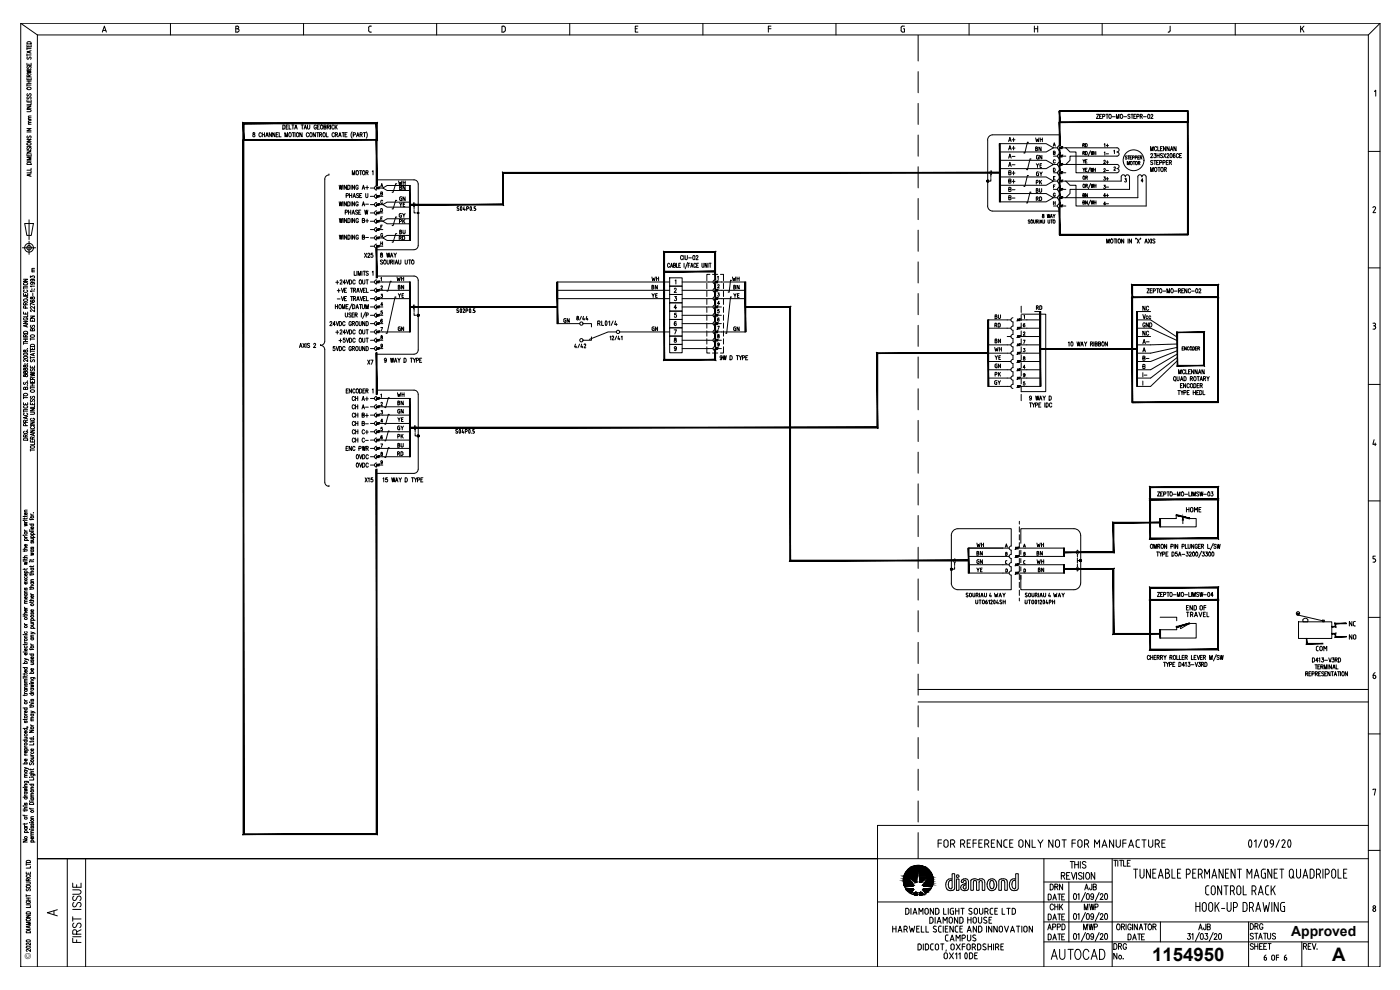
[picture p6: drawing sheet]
<svg xmlns="http://www.w3.org/2000/svg" width="420mm" height="297mm" viewBox="0 0 420 297" stroke-linecap="round" stroke-linejoin="round" font-family="sans-serif">
<defs><g id="words">
<text font-size="6.2" x="314.7" y="288.9">AUTOCAD</text>
<g font-size="5.6">
<text x="345.8" y="288.4">1154950</text>
<text x="399.8" y="288.4">A</text>
</g>
<g font-size="4.9">
<text x="314.3" y="268.1">DRN</text>
<text x="324.6" y="268.1">AJB</text>
<text x="13.4" y="275.9">A</text>
<text x="313.6" y="271.3">DATE</text>
<text x="314.3" y="274.1">CHK</text>
<text x="324.6" y="274.1">MWP</text>
<text x="313.6" y="280.1">APPD</text>
<text x="313.6" y="277.3">DATE</text>
<text x="324.2" y="280.1">MWP</text>
<text x="358.8" y="280.1">AJB</text>
<text x="313.6" y="283.3">DATE</text>
<text x="337.6" y="283.3">DATE</text>
</g>
<g font-size="4.4">
<text x="302" y="43.7">A+</text>
<text x="310.1" y="46.6">BN</text>
<text x="310.1" y="94.2">RD</text>
<text x="168.3" y="98.1">GN</text>
<text x="297.7" y="99.5">RD</text>
<text x="342.2" y="104.4">A-</text>
<text x="342.2" y="109.4">B-</text>
<text x="296" y="167.9" transform="rotate(-90 296 167.9)">BN</text>
<text x="314" y="167.9" transform="rotate(-90 314 167.9)">BN</text>
<text x="403.9" y="189.1">NC</text>
<text x="394.1" y="196.5">COM</text>
<text x="403.9" y="193">NO</text>
<text x="378.5" y="289.3">6</text>
<text x="384.5" y="289.3">6</text>
</g>
<text font-size="4.2" x="387.5" y="280.7">Approved</text>
<g font-size="4">
<text x="310.1" y="43.7">WH</text>
<text x="330.6" y="48">1-</text>
<text x="302" y="51.2">A-</text>
<text x="302" y="53.6">B+</text>
<text x="310.1" y="49">GN</text>
<text x="310.1" y="51.5">YE</text>
<text x="327.4" y="50.1" transform="rotate(-90 327.4 50.1)">YE</text>
<text x="330.2" y="52.9">2-</text>
<text x="119.2" y="58.2">BN</text>
<text x="310.1" y="56.4">PK</text>
<text x="324.2" y="55">OR</text>
<text x="118.9" y="63.1">YE</text>
<text x="119.2" y="61.4">GN</text>
<text x="302" y="61">B-</text>
<text x="310.1" y="61.4">RD</text>
<text x="324.2" y="60.3">BN</text>
<text x="330.2" y="60.3">4+</text>
<text x="118.9" y="68.1">PK</text>
<text x="119.2" y="71.3">BU</text>
<text x="108.7" y="78.3">X25</text>
<text x="118.2" y="85.4">WH</text>
<text x="118.5" y="87.8">BN</text>
<text x="194.7" y="87.8">BN</text>
<text x="194.7" y="85.4">WH</text>
<text x="219.1" y="85.4">WH</text>
<text x="219.4" y="87.8">BN</text>
<text x="342.2" y="94.2">NC</text>
<text x="118.5" y="100.5">GN</text>
<text x="194.7" y="100.5">GN</text>
<text x="219.4" y="100.5">GN</text>
<text x="297.7" y="96.7">BU</text>
<text x="297.7" y="106.5">WH</text>
<text x="297.7" y="104.1">BN</text>
<text x="109.4" y="110.4">X7</text>
<text x="297.7" y="111.5">GN</text>
<text x="297.7" y="113.9">PK</text>
<text x="297.7" y="116.4">GY</text>
<text x="345.4" y="114.3" transform="rotate(-90 345.4 114.3)">I-</text>
<text x="118.5" y="120.3">WH</text>
<text x="118.5" y="122.8">BN</text>
<text x="118.5" y="125.2">GN</text>
<text x="118.5" y="130.2">GY</text>
<text x="118.5" y="132.6">PK</text>
<text x="118.5" y="137.9">RD</text>
<text x="108.7" y="145.7">X15</text>
<text x="292.5" y="170.4">GN</text>
<text x="310.4" y="170.4">WH</text>
<text x="310.8" y="172.9">BN</text>
</g>
<g font-size="3.5">
<text x="324.2" y="45.2">RD</text>
<text x="330.6" y="45.2">1+</text>
</g>
<text font-size="2.4" x="9.3" y="287.9" transform="rotate(-90 9.3 287.9)">©</text>
</g></defs>
<!-- layer: Equipment -->
<g fill="#000" stroke="#000" stroke-width=".3">
<path d="M72.9 36.9l.3 .2 40-.2zM73.2 37.1l40-.2-.3 .2zM113.2 36.9l-.3 .2 .3 5zM112.9 37.1l.3 5-.3-.2zM72.9 42.1h40.3l-.3-.2zM72.9 42.1l.3-.2h39.7zM72.9 36.9v5.2l.3-.2zM72.9 36.9l.3 .2v4.8z"/>
<path d="M317.9 33.3v3.3h.2zM317.9 33.3h.2v3.3z"/>
<path d="M318 36.5v.3l38.5-.3zM318 36.8l38.5-.3v.3z"/>
<path d="M318 33.2v.2l38.5-.2zM318 33.4l38.5-.2v.2z"/>
<path d="M72.9 36.9v5.1h.3zM72.9 36.9l.3 .2v4.9zM72.9 36.9l.3 .2 40-.2zM73.2 37.1l40-.2-.3 .2zM113.2 36.9l-.3 .2 .3 4.9zM112.9 37.1l.3 4.9h-.3z"/>
<path d="M113 56.2h.8l-.8 .4zM113 56.6h.8v-.4z"/>
<path d="M113 58.7h.8l-.8 .4zM113 59.1h.8v-.4z"/>
<path d="M112.9 42l.3 13.8v-13.8zM112.9 42l.3 13.8h-.3z"/>
<path d="M317.9 45v1.2h.2zM317.9 45h.2v1.2z"/>
<path d="M317.9 47.5v1.2h.2zM317.9 47.5h.2v1.2z"/>
<path d="M317.9 50v1.2h.2zM317.9 50h.2v1.2z"/>
<path d="M317.9 52.5v1.2h.2zM317.9 52.5h.2v1.2z"/>
<path d="M317.9 55v1.2h.2zM317.9 55h.2v1.2z"/>
<path d="M317.9 57.5v1.2h.2zM317.9 57.5h.2v1.2z"/>
<path d="M317.9 36.6v7.1h.2zM317.9 36.6h.2v7.1z"/>
<path d="M113 61.2h.8l-.8 .4zM113 61.6h.8v-.4z"/>
<path d="M113 63.7h.8l-.8 .4zM113 64.1h.8v-.4z"/>
<path d="M113 66.2h.8l-.8 .4zM113 66.6h.8v-.4z"/>
<path d="M113 68.7h.8l-.8 .4zM113 69.1h.8v-.4z"/>
<path d="M113 71.1h.8l-.8 .5zM113 71.6h.8v-.5z"/>
<path d="M113 73.6h.8l-.8 .5zM113 74.1h.8v-.5z"/>
<path d="M112.9 74.5l.3 8.9v-8.9zM112.9 74.5l.3 8.9h-.3z"/>
<path d="M317.9 60v1.2h.2zM317.9 60h.2v1.2z"/>
<path d="M317.9 62.4v8h.2zM317.9 62.4h.2v8z"/>
<path d="M318 70.3v.2l38.5-.2zM318 70.5l38.5-.2v.2z"/>
<path d="M356.4 36.6v33.8h.2zM356.4 36.6h.2v33.8zM356.4 33.3v3.3h.2zM356.4 33.3h.2v3.3z"/>
<path d="M113 84.4h.8l-.8 .5zM113 84.9h.8v-.5z"/>
<path d="M113 86.9h.8l-.8 .5zM113 87.4h.8v-.5z"/>
<path d="M113 89.4h.8l-.8 .5zM113 89.9h.8v-.5z"/>
<path d="M113 91.8h.8l-.8 .6zM113 92.4h.8v-.6z"/>
<path d="M113 94.3h.8l-.8 .6zM113 94.9h.8v-.6z"/>
<path d="M113 96.8h.8l-.8 .5zM113 97.3h.8v-.5z"/>
<path d="M113 99.3h.8l-.8 .5zM113 99.8h.8v-.5z"/>
<path d="M214.5 95.2v1.3h.3zM214.5 95.2h.3v1.3z"/>
<path d="M214.5 92.7v1.3h.3zM214.5 92.7h.3v1.3z"/>
<path d="M214.5 90.2v1.3h.3zM214.5 90.2h.3v1.3z"/>
<path d="M214.5 87.7v1.3h.3zM214.5 87.7h.3v1.3z"/>
<path d="M214.5 85.2v1.3h.3zM214.5 85.2h.3v1.3z"/>
<path d="M214.5 97.7v1.3h.3zM214.5 97.7h.3v1.3z"/>
<path d="M214.5 75.7v8.3h.3zM214.5 75.7l.3-.2v8.5zM199.5 75.7h15l.3-.2zM199.2 75.5h15.6l-15.3 .2zM199.2 75.5l.3 32.3v-32.1zM199.2 75.5l.3 32.3-.3 .3zM199.5 107.8l-.3 .3 15.3-.3zM199.2 108.1l15.3-.3 .3 .3zM214.5 105.2v2.6l.3 .3zM214.5 105.2h.3v2.9z"/>
<path d="M214.6 86.9h.8l-.8 .5zM214.6 87.4h.8v-.5z"/>
<path d="M214.6 84.4h.8l-.8 .5zM214.6 84.9h.8v-.5z"/>
<path d="M214.6 91.8h.8l-.8 .6zM214.6 92.4h.8v-.6z"/>
<path d="M214.6 89.4h.8l-.8 .5zM214.6 89.9h.8v-.5z"/>
<path d="M214.6 96.8h.8l-.8 .5zM214.6 97.3h.8v-.5z"/>
<path d="M214.6 94.3h.8l-.8 .6zM214.6 94.9h.8v-.6z"/>
<path d="M214.6 99.3h.8l-.8 .5zM214.6 99.8h.8v-.5z"/>
<path d="M199.3 81.6h15.3v-.2zM199.3 81.4h15.3l-15.3 .2z"/>
<path d="M305.4 98.2h.7l-.7 .5zM305.4 98.7h.7v-.5z"/>
<path d="M305.4 95.7h.7l-.7 .5zM305.4 96.2h.7v-.5z"/>
<path d="M339.9 89l-.2 .3 25.7-.3zM339.7 89.3l25.7-.3 .3 .3zM365.4 85.6v3.4l.3 .3zM365.7 85.4v3.9l-.3-3.7zM339.9 85.6h25.5l.3-.2zM339.7 85.4h26l-25.8 .2zM339.7 85.4l.2 3.6v-3.4zM339.7 85.4l.2 3.6-.2 .3z"/>
<path d="M113 101.8h.8l-.8 .5zM113 102.3h.8v-.5z"/>
<path d="M113 104.3h.8l-.8 .5zM113 104.8h.8v-.5z"/>
<path d="M113 119.3h.8l-.8 .5zM113 119.8h.8v-.5z"/>
<path d="M112.9 105.8l.3 12.5v-12.5zM112.9 105.8l.3 12.5h-.3z"/>
<path d="M214.5 100.2v1.3h.3zM214.5 100.2h.3v1.3z"/>
<path d="M214.5 102.7v1.3h.3zM214.5 102.7h.3v1.3z"/>
<path d="M214.6 101.8h.8l-.8 .5zM214.6 102.3h.8v-.5z"/>
<path d="M214.6 104.3h.8l-.8 .5zM214.6 104.8h.8v-.5z"/>
<path d="M305.4 103.2h.7l-.7 .5zM305.4 103.7h.7v-.5z"/>
<path d="M305.4 100.7h.7l-.7 .5zM305.4 101.2h.7v-.5z"/>
<path d="M305.4 113.2h.7l-.7 .5zM305.4 113.7h.7v-.5z"/>
<path d="M305.4 110.7h.7l-.7 .5zM305.4 111.2h.7v-.5z"/>
<path d="M305.4 108.2h.7l-.7 .5zM305.4 108.7h.7v-.5z"/>
<path d="M305.4 105.7h.7l-.7 .5zM305.4 106.2h.7v-.5z"/>
<path d="M305.4 115.7h.7l-.7 .5zM305.4 116.2h.7v-.5z"/>
<path d="M113 121.8h.8l-.8 .5zM113 122.3h.8v-.5z"/>
<path d="M113 124.3h.8l-.8 .5zM113 124.8h.8v-.5z"/>
<path d="M113 126.8h.8l-.8 .5zM113 127.3h.8v-.5z"/>
<path d="M113 129.3h.8l-.8 .5zM113 129.8h.8v-.5z"/>
<path d="M113 131.8h.8l-.8 .5zM113 132.3h.8v-.5z"/>
<path d="M113 134.3h.8l-.8 .5zM113 134.8h.8v-.5z"/>
<path d="M113 136.8h.8l-.8 .5zM113 137.3h.8v-.5z"/>
<path d="M113 139.3h.8l-.8 .5zM113 139.8h.8v-.5z"/>
<path d="M339.7 89.2v31.5h.2zM339.7 89.2h.2v31.5z"/>
<path d="M339.8 120.6v.2l25.7-.2zM339.8 120.8l25.7-.2v.2z"/>
<path d="M365.4 89.2v31.5h.3zM365.4 89.2h.3v31.5z"/>
<path d="M112.9 140.8l.2 109.6 .1-109.6zM112.9 140.8l.2 109.6-.2-.2zM73 250.4h40.1l-.2-.2zM73.2 250.2h39.7l-39.9 .2zM72.9 42l.1 208.4 .2-.2zM72.9 42h.3v208.2z"/>
<path d="M345 149.7l.3 .3 20.4-.3zM345.3 150l20.4-.3-.3 .3zM365.4 150l.3 11.7v-12zM365.4 150l.3 11.7-.3-.3zM345 161.7h20.7l-.3-.3zM345 161.7l.3-.3h20.1zM345 149.7v12l.3-.3zM345 149.7l.3 .3v11.4z"/>
<path d="M345 150l20.4-.3h-20.1zM345 150l20.4-.3 .3 .3zM365.4 146.3v3.4l.3 .3zM365.4 146.3l.3-.3v4zM345.3 146.3h20.1l.3-.3zM345 146h20.7l-20.4 .3zM345 146l.3 3.7v-3.4zM345 146l.3 3.7-.3 .3z"/>
<path d="M304.8 171.7h.8l-.8 .5zM304.8 172.2h.8v-.5z"/>
<path d="M304.8 169.2h.8l-.8 .5zM304.8 169.7h.8v-.5z"/>
<path d="M304.8 166.7h.8l-.8 .5zM304.8 167.2h.8v-.5z"/>
<path d="M304.8 164.2h.8l-.8 .5zM304.8 164.7h.8v-.5z"/>
<path d="M345 179.9l.3 .2 20.4-.2zM345.3 180.1l20.4-.2-.3 .2zM365.7 179.9l-.3 .2 .3 14.9zM365.4 180.1l.3 14.9-.3-.2zM345 195h20.7l-.3-.2zM345 195l.3-.2h20.1zM345 179.9v15.1l.3-.2zM345 179.9l.3 .2v14.7z"/>
<path d="M345.3 179.9l-.3 .2 20.4-.2zM345 180.1l20.4-.2 .3 .2zM365.4 176.5v3.4l.3 .2zM365.4 176.5l.3-.3v3.9zM345.3 176.5h20.1l.3-.3zM345 176.2h20.7l-20.4 .3zM345 176.2l.3 3.7v-3.4zM345 176.2l.3 3.7-.3 .2z"/>
</g>
<!-- layer: Cable_screen -->
<g fill="none" stroke="#000" stroke-width=".3">
<path d="M297.2 51.4l-.1 .7M297.4 53.6v.7h-1M297.4 51.2l.2 .6M297.4 52.5v.7M297.6 52.1l-.1 .3h-.3M124 61.6l.2 .4 .2-.1M124.3 63.1v.8h.4M124.3 60.8l-.3 .5M124.3 62v.8M124.5 61v.6M125.1 63.9h.4M124 92.3l.1 .4 .3-.1"/>
<path d="M124.3 93.8v.8h.4M124.3 91.5l-.3 .5M124.3 92.7v.8M124.5 91.7v.6M125.1 94.6h.4M124.4 128.6l.1 .3 .2-.1M124.6 130v.8h.9M124.6 127.7l-.3 .5M124.6 128.9v.8M124.8 127.9v.6M286.3 167.9v.6M286.5 170v.8h-1"/>
<path d="M286.5 167.6l.2 .6M286.5 168.9v.8M286.7 168.5l-.1 .4-.2-.1M323.1 165.5l.1 .6M323.2 170.3l-.1 .6M323.2 165.2l.2-.1 .2 .4M323.3 167.4v.8h1h-1v.8M323.3 169.3l.3 1.3M323.6 170.9l-.2 .4-.2-.1M323.6 165.8l-.3 1.3"/>
</g>
<g fill="#000" stroke="#000" stroke-width=".3">
<path d="M296.2 54.3h.2zM296.2 54.5l.2-.2zM296.4 54.3v.3z"/>
<path d="M296.3 54.1l.1 .2zM296.3 54.1l.1 .2zM296.2 54.2l.2 .1z"/>
<path d="M296.4 54.3v.3zM296.4 54.3l.2 .3zM296.4 54.3h.3z"/>
<path d="M296.4 54.3h.3zM296.6 54.1l-.2 .2zM296.4 54.1v.2z"/>
<path d="M125.3 94.6h.2zM125.3 94.7l.2-.1zM125.5 94.6v.3z"/>
<path d="M125.4 94.4l.1 .2zM125.4 94.4l.1 .2zM125.3 94.5l.2 .1z"/>
<path d="M125.5 94.6v.3zM125.5 94.6l.2 .1zM125.5 94.6h.3z"/>
<path d="M125.5 94.6h.3zM125.6 94.4l-.1 .2zM125.5 94.3v.3z"/>
<path d="M125.3 130.8h.2zM125.3 130.9l.2-.1zM125.5 130.8v.2z"/>
<path d="M125.4 130.6l.1 .2zM125.4 130.6l.1 .2zM125.3 130.7l.2 .1z"/>
<path d="M125.5 130.8v.2zM125.5 130.8l.2 .1zM125.5 130.8h.3z"/>
<path d="M125.5 130.8h.3zM125.6 130.6l-.1 .2zM125.5 130.5v.3z"/>
<path d="M285.3 170.8h.2zM285.3 170.9l.2-.1zM285.5 170.8v.2z"/>
<path d="M285.4 170.6l.1 .2zM285.4 170.6l.1 .2zM285.3 170.7l.2 .1z"/>
<path d="M285.5 170.8v.2zM285.5 170.8l.3 .1zM285.5 170.8h.3z"/>
<path d="M285.5 170.8h.3zM285.7 170.6l-.2 .2zM285.5 170.5v.3z"/>
<path d="M324 168.2h.3zM324.1 168.3l.2-.1zM324.3 168.2v.3z"/>
<path d="M324.1 168l.2 .2zM324.1 168l.2 .2zM324.1 168.1l.2 .1z"/>
<path d="M324.3 168.2v.3zM324.3 168.2l.2 .1zM324.3 168.2h.2z"/>
<path d="M324.3 168.2h.2zM324.4 168l-.1 .2zM324.3 167.9v.3z"/>
</g>
<!-- layer: Text -->
<g fill="none" stroke="#000" stroke-width=".3">
<path d="M75.9 39.9v.2a.63 .63 0 0 1 .5 .9 .39 .39 0 0 1-.6-.3 .39 .39 0 0 1 .5-.4l.1-.4zM78.7 39.8v1.2M79.4 39.8v1.2M81.5 39.8v1.2l-.7-1.2v1.2M82.5 39.8v1.2l-.6-1.2v1.2M83.5 39.8h-.6v1.2h.6M83.8 39.8v1.2h.6M84.9 37.5a.63 .63 0 0 1 .7 .6 .63 .63 0 0 1-.7 .6zM85.9 38.1h.4M86.5 37.5h-.6v1.2h.6M86.8 37.5v1.2h.5M86.8 39.9l.1-.1a.6 .6 0 0 1 .5 .6 .6 .6 0 0 1-.6 .6l-.1-.4z"/>
<path d="M87.6 37.5h.6M87.7 39.8h.7M87.9 37.5v1.2M88 39.8v1.2M88.4 38.7l.4-1.2 .4 1.2M88.6 39.8v1.2M88.6 38.3h.4M89.1 39.9l.1-.1a.6 .6 0 0 1 .5 .6 .6 .6 0 0 1-.6 .6l-.2-.4zM90.4 37.5h.7M90.7 39.8v1.2l-.7-1.2v1.2M90.7 37.5v1.2M91.2 38.7l.4-1.2 .4 1.2"/>
<path d="M91.4 38.3h.5M92.3 37.5v.9l.3 .3 .4-.3v-.9M93.1 39.9l.1-.1a.6 .6 0 0 1 .5 .6 .6 .6 0 0 1-.6 .6l-.2-.4zM94.6 39.8v1.2l-.6-1.2v1.2M95 37.8a.37 .37 0 0 0-.5-.3 .37 .37 0 0 0-.3 .5v.3a.38 .38 0 0 0 .4 .4 .38 .38 0 0 0 .4-.4h-.3M95 39.8h.7M95.2 38.1h.4M95.4 39.8v1.2M95.9 37.5h-.7v1.2h.7M96.3 37.5h.1a.6 .6 0 0 1 .5 .6 .6 .6 0 0 1-.6 .6l-.2-.4zM97.1 39.9l.1-.1a.6 .6 0 0 1 .5 .6 .6 .6 0 0 1-.6 .6l-.2-.4zM97.2 38.1l.5-.1 .1-.4-.6-.1v1.2l.6-.1-.2-.5"/>
<path d="M97.9 39.8v1.2h.6M98.2 38.1l.6-.1v-.5h-.6v1.2M98.5 38.1l.3 .6M99.2 37.5v1.2M100.3 37.8a.37 .37 0 0 0-.5-.3 .37 .37 0 0 0-.2 .5v.3a.37 .37 0 0 0 .2 .4 .37 .37 0 0 0 .5-.3M100.6 37.5v1.2M100.8 38l.4 .7M101.2 37.5l-.6 .8M102.7 39.8h.6M103 39.8v1.2M104.2 39.8h-.7v1.2h.7M105.7 39.6a1.49 1.49 0 0 0 0 1.9"/>
<path d="M109.1 39.8h.6M109.4 39.8v1.2M109.9 39.6a1.57 1.57 0 0 1 0 1.9M329.1 34.3h.6l-.6 1.2h.6M330 34.9h.4M330.6 34.3h-.6v1.2h.6M330.9 35l.6-.1v-.5l-.6-.1v1.2M331.9 34.3h.7M332.3 34.3v1.2M333 34.4l.1-.1a.6 .6 0 0 1 .5 .6 .6 .6 0 0 1-.6 .6l-.2-.4zM333.8 35h.9M335 35.5v-1.2l.4 1.2 .4-1.2v1.2"/>
<path d="M336.4 34.4l.1-.1a.6 .6 0 0 1 .5 .6 .6 .6 0 0 1-.6 .6l-.2-.4zM337.2 35h.9M339.1 34.5l-.5-.1-.1 .3 .5 .3 .1 .4-.2 .1-.4-.1M339.4 34.3h.7M339.7 34.3v1.2M340.3 34.9h.4M340.9 34.3h-.6v1.2h.6M341.2 35l.6-.1v-.5l-.6-.1v1.2M342.2 34.9l.6-.1v-.4l-.6-.1v1.2M342.5 34.9l.3 .6M343.2 35h.8M344.6 34.4a.56 .56 0 0 1 .5 .5 .56 .56 0 0 1-.5 .6z"/>
<path d="M345.4 34.6l.1-.2a.34 .34 0 0 1 .5 .1 .34 .34 0 0 1-.2 .5l-.4 .5h.6M78.4 40.1a.37 .37 0 0 0-.4-.3 .37 .37 0 0 0-.3 .5v.3a.37 .37 0 0 0 .3 .4 .37 .37 0 0 0 .4-.2M78.7 40.4h.7M79.8 41l.3-1.2 .4 1.2M79.9 40.6h.5M82.9 40.4h.4M85.5 41v-1.2l.4 1.2 .4-1.2v1.2M92.6 40.1a.37 .37 0 0 0-.4-.3 .37 .37 0 0 0-.3 .5v.3a.37 .37 0 0 0 .3 .4 .37 .37 0 0 0 .4-.2M95.9 40.4l.6-.1v-.4l-.6-.1v1.2M96.2 40.4l.3 .6M100.4 40.1a.37 .37 0 0 0-.5-.3 .37 .37 0 0 0-.3 .5v.3a.37 .37 0 0 0 .3 .4 .37 .37 0 0 0 .5-.2M100.6 40.4l.7-.1v-.4l-.7-.1v1.2"/>
<path d="M101 40.4l.3 .6M101.6 41l.4-1.2 .4 1.2M101.8 40.6h.5M101.8 55.6l.2 1.2 .3-1.2 .2 1.2 .2-1.2M102.9 55.6v1.2M103.5 40.4h.4M103.9 58.7h.6v-.5l-.6-.1v1.2M104 55.6v1.2l-.7-1.2v1.2M104.4 55.6a.63 .63 0 0 1 .6 .6 .63 .63 0 0 1-.6 .6zM104.9 58.1v1.2M104.9 58.7h.7M105.4 55.6v1.2"/>
<path d="M105.6 58.1v1.2M105.7 52.5v-1.3l.4 1.3 .4-1.3v1.3M105.9 59.3l.4-1.2 .4 1.2M106 40.5l.6-.1v-.5l-.6-.1v1.2M106.1 58.9h.5M106.4 55.6v1.2l-.7-1.2v1.2M107 41l.4-1.2 .4 1.2M107.1 51.3v-.1a.6 .6 0 0 1 .6 .6 .6 .6 0 0 1-.6 .6l-.2-.4zM107.1 40.6h.5M107.5 55.9a.37 .37 0 0 0-.4-.3 .37 .37 0 0 0-.3 .4v.3a.38 .38 0 0 0 .3 .5 .38 .38 0 0 0 .4-.5h-.2M107.7 58.2l-.3-.1-.4 .1 .7 .9-.3 .2-.4-.2M107.9 51.2h.7"/>
<path d="M107.9 58.7h.4M108.1 40.4l.5-.1v-.4l-.5-.1v1.2M108.2 51.2v1.3M108.4 40.4l.3 .6M108.6 58.1h-.7v1.2h.7M108.7 56.8l.4-1.2 .4 1.2M108.8 56.4h.5M109 51.3l.1-.1a.6 .6 0 0 1 .4 .6 .6 .6 0 0 1-.5 .6l-.2-.4zM109.7 56.3h.9M109.7 58.1v.9l.3 .3 .4-.2v-1M109.8 51.8l.6-.1v-.4l-.6-.1v1.3M110.2 51.8l.3 .7"/>
<path d="M110.2 55.7v1.1M111.7 51.4l.3-.2v1.3M114.3 56.1l.3-1 .3 1M114.3 58h.4l.1-.3-.5-.1v1l.5-.1-.2-.5M114.4 55.7h.4M302.7 47.5l.4-1.3 .4 1.3M302.7 56.8l.6-.1 .1-.4-.7-.1v1.3l.7-.2-.2-.5M316.1 43.8l.3-1 .3 1M316.1 45.8h.5v-.3l-.5-.2v1h.5l-.1-.5M316.1 50.4a.5 .5 0 0 1 .6 .5 .5 .5 0 0 1-.6 .5zM316.2 53.4h.3M316.2 55.9h.3"/>
<path d="M316.2 43.5h.4M316.7 52.9h-.5v1h.5M316.7 55.5h-.5v1M316.7 48.2a.3 .3 0 0 0-.4-.3 .3 .3 0 0 0-.2 .4v.2a.3 .3 0 0 0 .2 .4 .3 .3 0 0 0 .4-.2M316.7 58.2a.3 .3 0 0 0-.4-.3 .3 .3 0 0 0-.2 .4v.3a.3 .3 0 0 0 .3 .3 .3 .3 0 0 0 .3-.3h-.2M331.3 55.6h.4l-.2 .4a.3 .3 0 0 1 .2 .4 .3 .3 0 0 1-.5 0M337.6 53.6h.4l-.2 .4a.3 .3 0 0 1 .2 .5 .3 .3 0 0 1-.5-.1M338.2 46.9l-.4-.1-.1 .3 .5 .5h-.5M338.3 49.4v-1l.3 1 .3-1v1M338.5 46.8h.5M338.7 46.8v1M339.2 47.3h.2"/>
<path d="M339.6 46.8h-.4v1h.4M339.9 47.3h.4v-.5h-.4v1M340.1 48.4h.5M340.3 48.4v1M340.7 47.3h.4v-.5h-.4v1M341.5 47.3h.3M341.6 48.9h.4l.1-.4-.5-.1v1M341.8 48.9l.3 .5M342 46.8h-.5v1h.5M342.2 47.3l.4-.1v-.4h-.4v1M342.5 47.3l.2 .5M343 54.3h-.5l.4-.7v1"/>
<path d="M345.3 45.2v-1.2l.4 1.2 .4-1.2v1.2M345.3 51.5v-1.3l.4 1.3 .4-1.3v1.3M345.4 46.4l.1-.3 .4 .2-.6 1h.7M346 48.3l-.6-.1v.4l.5 .3 .1 .3-.3 .2-.4-.2M346.3 48.1h.6M346.4 46.1h.5l-.3 .4a.37 .37 0 0 1 .3 .6 .37 .37 0 0 1-.6 0M346.6 48.1v1.3M346.6 50.3l.1-.1a.6 .6 0 0 1 .5 .7 .6 .6 0 0 1-.6 .5l-.1-.4zM347.1 48.7h.4M347.2 44.3a.36 .36 0 0 0-.5-.3 .36 .36 0 0 0-.2 .5v.3a.36 .36 0 0 0 .2 .4 .36 .36 0 0 0 .5-.3M347.2 46.1v1.2M347.2 46.7h.7"/>
<path d="M347.5 44v1.2h.5M347.5 50.2h.7M347.7 48.1h-.6v1.3h.6M347.8 50.2v1.3M347.9 46.1v1.2M348 48.8l.6-.1v-.5l-.6-.1v1.3M348.3 44.6h.3M348.5 50.3l.1-.1a.6 .6 0 0 1 .5 .7 .6 .6 0 0 1-.6 .5l-.2-.4zM348.9 44h-.6v1.2h.6M348.9 46.2l-.2-.1-.4 .1 .6 .8-.2 .3-.4-.2M349 48.8l.6-.1v-.5l-.6-.1v1.3M349.2 46.1l.7 1.2"/>
<path d="M349.4 50.8h.6v-.5l-.6-.1v1.3M349.7 50.8l.4 .7M349.8 44v1.2l-.6-1.2v1.2M349.9 46.1l-.7 1.2M350 48.7h.4M350.2 46.4l.2-.3 .4 .2-.6 1h.6M350.6 48.1h-.6v1.3h.6M350.9 44v1.2l-.7-1.2v1.2M350.9 48.7h.6v-.5l-.6-.1v1.3M351.3 45.2l.3-1.2 .4 1.2M351.3 46.1a.61 .61 0 0 1 .6 .5 .61 .61 0 0 1-.4 .7l-.3-.2zM351.3 48.7l.3 .7"/>
<path d="M351.4 44.8h.5M352.6 46.2l-.2-.1a.61 .61 0 0 0-.4 .6 .61 .61 0 0 0 .5 .6 .37 .37 0 0 0 .2-.5 .37 .37 0 0 0-.5-.2l-.1 .3M353 44v1.2l-.7-1.2v1.2M353.7 46.4a.36 .36 0 0 0-.4-.3 .36 .36 0 0 0-.3 .4v.3a.36 .36 0 0 0 .3 .5 .36 .36 0 0 0 .4-.3M354 46.7h.4M354.6 46.1h-.6v1.2h.6M101.8 60.5l.2 1.3 .3-1.3 .2 1.3 .2-1.3M101.8 65.5l.3 1.3 .2-1.3 .3 1.3 .2-1.3M101.8 70.5l.3 1.3 .2-1.3 .3 1.3 .2-1.3M102.9 60.5v1.3M103 65.5v1.3M103 70.5v1.3"/>
<path d="M103.6 63.7h.6v-.6l-.6-.1v1.3M104 60.5v1.3l-.7-1.3v1.3M104 65.5v1.3l-.6-1.3v1.3M104 70.5v1.3l-.6-1.3v1.3M104.4 60.5a.63 .63 0 0 1 .6 .7 .63 .63 0 0 1-.6 .6zM104.4 65.5a.63 .63 0 0 1 .7 .7 .63 .63 0 0 1-.7 .6zM104.4 70.5a.63 .63 0 0 1 .7 .7 .63 .63 0 0 1-.7 .6zM104.6 63v1.3M104.6 63.7h.7M105.3 63v1.3M105.4 60.5v1.3M105.4 65.5v1.3"/>
<path d="M105.4 70.5v1.3M105.6 64.3l.4-1.3 .4 1.3M105.8 63.9h.5M106.4 60.5v1.3l-.7-1.3v1.3M106.4 65.5v1.3l-.6-1.3v1.3M106.4 70.5v1.3l-.6-1.3v1.3M107.4 63.2l-.3-.2-.4 .2 .1 .3 .5 .3v.4l-.6-.1M107.5 60.9a.37 .37 0 0 0-.4-.4 .37 .37 0 0 0-.3 .5v.3a.37 .37 0 0 0 .3 .5 .37 .37 0 0 0 .4-.5h-.2M107.5 65.8a.37 .37 0 0 0-.4-.3 .37 .37 0 0 0-.3 .5v.3a.37 .37 0 0 0 .4 .5 .37 .37 0 0 0 .3-.5h-.2M107.5 70.8a.37 .37 0 0 0-.4-.3 .37 .37 0 0 0-.3 .5v.3a.37 .37 0 0 0 .4 .5 .37 .37 0 0 0 .3-.5h-.2M107.7 63.7h.3M108.3 63h-.6v1.3h.6"/>
<path d="M108.7 61.8l.4-1.3 .4 1.3M108.7 66.1h.6v-.5l-.6-.1v1.3l.6-.1 .1-.3-.2-.3M108.7 71.1h.6v-.5l-.6-.1v1.3l.6-.1 .1-.3-.2-.3M108.8 61.4h.5M109.5 63l.2 1.3 .2-1.3 .3 1.3 .2-1.3M109.7 61.3h.9M109.7 66.3h.9M109.7 71.3h.9M110.2 65.7v1.1M114.3 76v.3a.43 .43 0 0 1 .5 .4 .43 .43 0 0 1-.4 .5 .46 .46 0 0 1-.2-.6 .46 .46 0 0 1 .5-.3v-.3zM114.3 62.6a.5 .5 0 0 1 .5 .5 .5 .5 0 0 1-.5 .5zM114.3 65.5h.3"/>
<path d="M114.3 68h.3M114.3 72.5v1.1M114.3 73h.5M114.8 65.1h-.5v1h.5M114.8 67.5h-.5v1.1M114.8 72.5v1.1M114.8 78.2l-.2-.2-.4 .2 .6 .7-.2 .4-.4-.2M114.9 60.3a.3 .3 0 0 0-.4-.2 .3 .3 0 0 0-.2 .4v.2a.3 .3 0 0 0 .2 .4 .3 .3 0 0 0 .4-.3M114.9 70.3a.29 .29 0 0 0-.4-.3 .29 .29 0 0 0-.2 .4v.3a.3 .3 0 0 0 .3 .4 .3 .3 0 0 0 .3-.4h-.2M115.3 78.1l.1-.1a.6 .6 0 0 1 .5 .6 .6 .6 0 0 1-.6 .6l-.2-.4zM116 75.9l.3 1.3 .2-1.3 .2 1.3 .3-1.3M116.2 78v1.1l.3 .2 .3-.4v-.9"/>
<path d="M117.2 77.2l.3-1.3 .4 1.3M117.2 78.6l.6-.1v-.4l-.6-.1v1.3M117.3 76.8h.5M117.5 78.6l.4 .7M118.2 75.9l.4 .6 .4-.6M118.2 78v1.3M118.6 79.3l.4-1.3 .4 1.3M118.6 76.5v.7M118.7 78.8h.5M119.6 78l.1 1.1 .2 .2 .4-.4v-.9M121.6 78v.9l.3 .4 .4-.4v-.9M122.6 78h.7"/>
<path d="M123 78v1.3M123.7 78.1l.1-.1a.6 .6 0 0 1 .5 .6 .6 .6 0 0 1-.6 .6l-.2-.4zM201 79.3l-.2-.3a.6 .6 0 0 0-.5 .6 .6 .6 0 0 0 .6 .6l.1-.3M201.3 79.8h.5M202.1 79.6l.6-.1-.1-.5h-.5v1.2l.6-.1-.2-.5M203 79v1.2h.5M203.7 79.6h.3M204.3 79h-.6v1.2h.6M205 77a.37 .37 0 0 0-.5-.3 .37 .37 0 0 0-.3 .4v.3a.37 .37 0 0 0 .3 .5 .37 .37 0 0 0 .5-.3M205.2 76.7v1.2M205.3 79v1.2M205.6 76.7v.9l.3 .3 .4-.3v-.9"/>
<path d="M206.4 78.7l-.8 2M206.5 79.6h.4M206.7 77.4h.8M207.1 79h-.6v1.2M207.4 79.8h.4M208 76.7a.62 .62 0 0 1 .7 .5 .62 .62 0 0 1-.4 .7l-.4-.2zM208.8 79.3l-.2-.3a.61 .61 0 0 0-.4 .6 .61 .61 0 0 0 .5 .6l.1-.3M208.9 77l.2-.3 .4 .2-.6 1h.6M209.1 79.6h.3M209.6 79h-.5v1.2h.5M210.7 79v1.1l.2 .1 .3-.1v-1.1M212.2 79v1.2l-.6-1.2v1.2"/>
<path d="M212.5 79v1.2M212.8 79h.6M213.1 79v1.2M309.1 66.1h-.5l.5 .6-.2 .3-.3-.1M310.2 66v.7l.2 .3 .3-.1v-.9M311 66.5l.5-.1v-.4h-.5v1M311.3 66.5l.3 .5M311.8 66v1M312.1 67l.3-1 .3 1M312.2 66.7h.4M312.9 64.4v.3a.35 .35 0 0 1 .4 .2 .35 .35 0 0 1-.3 .4 .43 .43 0 0 1-.1-.5 .43 .43 0 0 1 .4-.2v-.2zM313 66v.9l.2 .1 .3-.1v-.9"/>
<path d="M314.3 64.3l.2 1 .2-1 .2 1 .1-1M314.5 66v.7l.2 .3 .3-.1v-.9M315.2 65.3l.3-1 .3 1M315.3 65h.4M315.4 66h.5M315.6 66v1M316 64.3l.3 .5 .4-.5M316.1 60.4v1M316.1 60.9h.6M316.3 64.8v.5M316.7 60.4v1M332.1 72.9v-1.2l.4 1.2 .4-1.2v1.2"/>
<path d="M333.4 71.9l.1-.2a.6 .6 0 0 1 .6 .6 .6 .6 0 0 1-.6 .6zM334.3 71.7h.7M334.6 71.7v1.2M335.2 71.7v1.2M335.7 71.8l.1-.1a.6 .6 0 0 1 .5 .6 .6 .6 0 0 1-.6 .6l-.2-.4zM337.2 71.7v1.2l-.6-1.2v1.2M338.5 71.7v1.2M339.6 71.7v1.2l-.7-1.2v1.2M341 71.5l-.1 .3M341.3 71.7l.6 1.2M341.9 71.7l-.6 1.2M342.3 71.5l-.1 .3"/>
<path d="M343.6 72.9l.4-1.2 .3 1.2M343.7 72.5h.5M344.6 71.7l.7 1.2M345.3 71.7l-.7 1.2M345.6 71.7v1.2M346.6 71.9l-.2-.2-.5 .2 .7 .6-.1 .4-.6-.1M99 96.8l.1-.3a.34 .34 0 0 1 .5 .2 .34 .34 0 0 1-.1 .4l-.5 .6h.7M100.6 97.3h-.7l.5-.8v1.2M100.6 91.4v1.2M100.6 92h.7M100.8 84.7h.8M100.8 99.7h.8"/>
<path d="M100.9 96.5l.4 1.2 .3-1.2M101.2 84.2v1M101.2 99.2v1M101.2 87.2h.9M101.2 89.7h.9M101.3 91.4v1.2M101.6 86.7v1M101.8 96.5a.63 .63 0 0 1 .7 .6 .63 .63 0 0 1-.7 .6zM101.9 91.4h.1a.6 .6 0 0 1 .5 .6 .6 .6 0 0 1-.6 .6l-.2-.4zM102.1 84.3l.3-.3 .2 .3-.6 .9h.7M102.1 99.3l.2-.3 .3 .2-.6 1h.7M102.4 86.5l.4 1.2 .4-1.2"/>
<path d="M102.4 89l.4 1.2 .4-1.2M102.7 92.6v-1.2l.4 1.2 .4-1.2v1.2M103.4 87.1h.4M103.4 89.6h.4M103.5 96.8a.37 .37 0 0 0-.4-.3 .37 .37 0 0 0-.3 .5v.2a.37 .37 0 0 0 .3 .5 .37 .37 0 0 0 .4-.3M103.6 93.9v.9l.3 .3 .4-.3v-.9M103.7 84.8h-.7l.4-.8v1.2M103.7 99.8h-.7l.4-.8v1.2M103.9 92h.3M103.9 84l.4 1.2 .4-1.2M103.9 99l.4 1.2 .4-1.2M104 86.5h-.6v1.2h.6"/>
<path d="M104 89h-.6v1.2h.6M104.5 91.4h-.6v1.2h.6M104.9 84a.63 .63 0 0 1 .7 .6 .63 .63 0 0 1-.7 .6zM104.9 99a.63 .63 0 0 1 .7 .6 .63 .63 0 0 1-.7 .6zM105.2 86.5h.7M105.2 89h.7M105.3 94.1l-.2-.2-.4 .2 .6 .7-.2 .3-.4-.1M105.5 96.8a.37 .37 0 0 0-.5-.3 .37 .37 0 0 0-.3 .5v.2a.37 .37 0 0 0 .4 .5 .37 .37 0 0 0 .4-.5h-.3M105.5 86.5v1.2M105.5 89v1.2M105.6 91.2l-.8 1.9M105.6 94.5h.4"/>
<path d="M105.7 97.1l.6-.1v-.5h-.6v1.2M105.8 91.4a.63 .63 0 0 1 .7 .6 .63 .63 0 0 1-.7 .6zM106.1 87.1l.5-.1v-.5h-.5v1.2M106.1 89.6l.5-.1v-.5h-.5v1.2M106.1 97.1l.3 .6M106.3 93.9h-.7v1.2h.7M106.3 81.4v1.2h.6M106.4 87.1l.3 .6M106.4 89.6l.3 .6M106.5 94.5l.6-.1 .1-.4-.7-.1v1.2M106.6 84.3a.37 .37 0 0 0-.5-.3 .37 .37 0 0 0-.2 .5v.3a.37 .37 0 0 0 .2 .4 .37 .37 0 0 0 .5-.3M106.6 99.3a.37 .37 0 0 0-.5-.3 .37 .37 0 0 0-.2 .4v.3a.37 .37 0 0 0 .2 .5 .37 .37 0 0 0 .5-.3"/>
<path d="M106.8 92.6l.4-1.2 .4 1.2M106.9 94.5l.3 .6M106.9 96.5h.1a.6 .6 0 0 1 .5 .6 .6 .6 0 0 1-.6 .5l-.2-.4zM107 92.2h.4M107.1 87.7l.3-1.2 .4 1.2M107.1 90.2l.3-1.2 .4 1.2M107.1 81.4v1.2M107.2 87.3h.5M107.2 89.8h.5M107.5 82.6v-1.2l.4 1.2 .3-1.2v1.2M107.8 96.5v.9l.3 .3 .3-.2v-1M107.9 91.4h.6"/>
<path d="M108 84h.1a.61 .61 0 0 1 .5 .6 .61 .61 0 0 1-.6 .6l-.2-.4zM108 99h.1a.6 .6 0 0 1 .5 .6 .6 .6 0 0 1-.6 .5l-.2-.4zM108.1 86.5l.4 1.2 .4-1.2M108.1 89l.4 1.2 .4-1.2M108.2 91.4v1.2M108.4 93.9v1.2M108.6 81.4v1.2M108.7 91.4v.9l.3 .3 .3-.1 .1-1.1M108.8 84l.1 1.1 .2 .1 .4-.3v-.9M108.8 99l.1 1 .2 .2 .4-.3v-.9M109 81.4h.7M109.1 87.1h.3"/>
<path d="M109.1 89.6h.3M109.3 81.4v1.2M109.5 96.5v1.2l-.7-1.2v1.2M109.7 86.5h-.6v1.2h.6M109.7 89h-.6v1.2h.6M109.7 93.6l-.9 2M109.8 92.6v-1.2l.4 1.2 .3-1.2v1.2M109.9 94.5h.5v-.6h-.5v1.2M109.9 96.5a.63 .63 0 0 1 .6 .6 .63 .63 0 0 1-.6 .6zM109.9 84h.6M109.9 99h.6M110 86.5v1.2h.5"/>
<path d="M110 89v1.2h.5M110.2 84v1.2M110.2 99v1.2M110.5 81.5l-.2-.1-.4 .1 .6 .8-.2 .3-.4-.2M111.7 81.6l.3-.2v1.2M114.3 83.5l.2-.2v1M114.3 98.3h.5l-.4 1M114.3 86l.2-.2 .2 .1-.4 .9h.5M114.4 88.3h.4l-.2 .4a.29 .29 0 0 1 .2 .4 .29 .29 0 0 1-.5 0M114.7 93.3h-.3l-.1 .4a.3 .3 0 0 1 .4 0 .3 .3 0 0 1 0 .4 .3 .3 0 0 1-.4 0M114.7 95.9v-.1a.46 .46 0 0 0-.4 .4 .46 .46 0 0 0 .4 .5 .3 .3 0 0 0 .1-.4 .3 .3 0 0 0-.4-.1l-.1 .2M114.9 91.4h-.6l.4-.6v1"/>
<path d="M179.4 97.1h.3M179.7 96.3l.4 .4-.4 .3M179.7 96.3h-.3v1.3M179.8 97.1l.3 .5M180.6 96.3v1.3h.6M181.8 96.4v-.1a.73 .73 0 0 1 0 1.3M181.8 96.4l-.2 .6 .2 .6M182.7 96.6l.3-.3v1.3M184 96.3l-.6 1.3M184.8 96.3l-.3 1.1h.7M185 97.1v.5M201.2 80.2l.3-1.2 .4 1.2"/>
<path d="M202.3 99h.7l-.5 1.2M202.4 86.8l.1-.3a.34 .34 0 0 1 .4 .2 .34 .34 0 0 1-.1 .4l-.5 .6h.7M202.5 89h.5l-.3 .5a.37 .37 0 0 1 .3 .5 .37 .37 0 0 1-.6 0M202.6 84.2l.2-.2v1.2M202.9 96.7l-.2-.2a.61 .61 0 0 0-.4 .6 .61 .61 0 0 0 .5 .5 .37 .37 0 0 0 .2-.4 .37 .37 0 0 0-.5-.2l-.1 .3M203 94h-.5l-.1 .5a.36 .36 0 0 1 .6 0 .36 .36 0 0 1-.1 .6 .36 .36 0 0 1-.5-.1M203 92.3h-.7l.5-.8v1.2M207.3 80.2l.3-1.2 .4 1.2M215.3 83.1l.2-.2v1M215.3 97.9h.6l-.4 1M215.4 85.6l.1-.2 .3 .1-.5 .9h.6M215.4 87.9h.4l-.2 .4a.29 .29 0 0 1 .2 .4 .29 .29 0 0 1-.5 0"/>
<path d="M215.8 92.9h-.4v.4a.29 .29 0 0 1 .4 0 .29 .29 0 0 1 0 .5 .29 .29 0 0 1-.5-.1M215.8 95.5v-.1a.46 .46 0 0 0-.5 .5 .46 .46 0 0 0 .4 .4 .3 .3 0 0 0 .1-.4 .3 .3 0 0 0-.3-.1l-.2 .2M215.9 91h-.6l.4-.6v1M307.1 99.8l.1-.1a.23 .23 0 0 1 .3-.1 .23 .23 0 0 1 .1 .4l-.5 .6h.5M307.3 94.8l.2-.2v1M307.6 97.2l-.2-.1a.49 .49 0 0 0-.3 .5 .49 .49 0 0 0 .4 .4 .28 .28 0 0 0 .1-.4 .28 .28 0 0 0-.5 0v.2M343 94.4l.4 1.2 .3-1.2M343.7 97.2a.36 .36 0 0 0-.5-.3 .36 .36 0 0 0-.2 .4v.3a.37 .37 0 0 0 .3 .5 .37 .37 0 0 0 .4-.5h-.2M344.2 86.6h.7l-.7 1.3h.7M344.5 95l-.1-.2a.35 .35 0 0 0-.5 .4 .35 .35 0 0 0 .6 .2M344.6 96.9v1.2l-.6-1.2v1.2M345 96.9a.63 .63 0 0 1 .7 .6 .63 .63 0 0 1-.7 .6z"/>
<path d="M345.2 87.2h.4M345.4 95a.34 .34 0 0 0-.5 0 .34 .34 0 0 0 0 .4 .34 .34 0 0 0 .5 0M345.8 86.6h-.6v1.3h.6M346.1 87.3l.6-.1v-.5l-.6-.1v1.3M347.1 86.6h.6M347.4 86.6v1.3M348.1 86.7l.1-.1a.6 .6 0 0 1 .5 .7 .6 .6 0 0 1-.6 .5l-.2-.4zM349 87.3h.8M350.2 87.9v-1.3l.4 1.3 .4-1.3v1.3M351.5 86.8l.1-.2a.6 .6 0 0 1 .6 .7 .6 .6 0 0 1-.6 .5zM352.4 87.3h.9M353.7 87.2h.5v-.5l-.5-.1v1.3"/>
<path d="M354 87.2l.3 .7M354.6 87.2h.4M355.3 86.6h-.7v1.3h.7M356.2 86.6v1.3l-.7-1.3v1.3M357.3 86.9a.37 .37 0 0 0-.4-.3 .37 .37 0 0 0-.3 .5v.3a.37 .37 0 0 0 .3 .5 .37 .37 0 0 0 .4-.3M357.6 87.3h.8M359 86.7a.56 .56 0 0 1 .5 .5 .56 .56 0 0 1-.5 .6zM359.8 86.9l.1-.2a.29 .29 0 0 1 .4 0 .29 .29 0 0 1 0 .4l-.5 .8h.6M89.9 104.3l.4-1.3 .3 1.3M90 103.9h.5M90.9 103l.7 1.3M91.6 103l-.7 1.3"/>
<path d="M91.9 103v1.3M92.9 103.2l-.2-.2-.5 .2 .7 .7-.2 .4-.5-.2M94.1 103.3l.2-.3 .4 .3-.6 1h.7M100.5 104h-.5v.5a.37 .37 0 0 1 .5 0 .37 .37 0 0 1 0 .5 .37 .37 0 0 1-.6 0M100.9 104l.4 1.2 .3-1.2M101.7 102.2h.9M101.8 104a.63 .63 0 0 1 .7 .6 .63 .63 0 0 1-.7 .6zM102.2 101.6v1.1M103.5 101.5h-.4l-.1 .5a.37 .37 0 0 1 .6 0 .37 .37 0 0 1-.1 .5 .37 .37 0 0 1-.5 0M103.5 104.3a.37 .37 0 0 0-.4-.3 .37 .37 0 0 0-.3 .4v.3a.37 .37 0 0 0 .3 .5 .37 .37 0 0 0 .4-.3M103.9 117.3h.4M103.9 101.5l.4 1.2 .4-1.2"/>
<path d="M104.5 116.7h-.6v1.2h.6M104.9 101.5a.63 .63 0 0 1 .7 .6 .63 .63 0 0 1-.7 .6zM105.5 104.3a.37 .37 0 0 0-.5-.3 .37 .37 0 0 0-.3 .4v.3a.37 .37 0 0 0 .4 .5 .37 .37 0 0 0 .4-.5h-.3M105.5 116.7v1.2l-.7-1.2v1.2M105.7 104.5h.6v-.5h-.6v1.2M106.1 104.5l.3 .7M106.4 119.2a.37 .37 0 0 0-.4-.3 .37 .37 0 0 0-.3 .5v.3a.37 .37 0 0 0 .2 .5 .37 .37 0 0 0 .5-.3M106.6 117a.37 .37 0 0 0-.5-.3 .37 .37 0 0 0-.2 .4v.3a.37 .37 0 0 0 .2 .5 .37 .37 0 0 0 .5-.3M106.6 101.8a.37 .37 0 0 0-.5-.3 .37 .37 0 0 0-.2 .4v.3a.37 .37 0 0 0 .2 .5 .37 .37 0 0 0 .5-.3M106.7 118.9v1.3M106.7 119.5h.7M106.9 104h.1a.6 .6 0 0 1 .5 .6 .6 .6 0 0 1-.6 .5l-.2-.4z"/>
<path d="M107 116.8l.1-.1a.6 .6 0 0 1 .6 .6 .6 .6 0 0 1-.6 .6zM107.4 118.9v1.3M107.8 104v.8l.3 .4 .3-.2v-1M107.9 116.7a.63 .63 0 0 1 .7 .6 .63 .63 0 0 1-.7 .6zM108 101.5h.1a.6 .6 0 0 1 .5 .6 .6 .6 0 0 1-.6 .5l-.2-.4zM108.8 119.8h.4M108.8 101.5l.1 1 .2 .2 .4-.4v-.8M108.9 117.3h.4M109.5 104v1.2l-.7-1.2v1.2M109.5 116.7h-.6v1.2h.6M109.7 119.7h.8M109.8 117.3l.6-.1v-.4l-.6-.1v1.2"/>
<path d="M109.9 104a.63 .63 0 0 1 .6 .6 .63 .63 0 0 1-.6 .6zM109.9 101.5h.6M110.1 119.1v1.1M110.2 117.3l.3 .6M110.2 101.5v1.2M111.7 116.9l.3-.2v1.2M114.3 118.4l.2-.2v1M114.4 100.8v.3a.31 .31 0 0 1 .4 .2 .31 .31 0 0 1-.1 .4 .31 .31 0 0 1-.4-.1l.5-.6-.1-.2zM114.8 103.6l-.1 .2a.27 .27 0 0 1-.4-.3 .27 .27 0 0 1 .4-.1v.8l-.4-.1M116 107.9a.32 .32 0 0 1-.4 .4 .32 .32 0 0 1-.3-.5l.3-.3a.71 .71 0 0 1 0 1.2l-.2-.2M117.2 107.5l.2 1.2 .3-1.2 .2 1.2 .3-1.2M118.3 108.7l.4-1.2 .4 1.2"/>
<path d="M118.5 108.3h.5M119.4 107.5l.4 .6 .3-.6M119.8 108.1v.6M121.2 107.5a.63 .63 0 0 1 .7 .6 .63 .63 0 0 1-.7 .6zM123.1 107.5h.7M123.5 107.5v1.2M124 107.5l.4 .6 .4-.6M124.4 108.1v.6M124.9 108.1l.7-.1-.1-.5h-.6v1.2M125.9 108.1h.4M126.6 107.5h-.7v1.2h.7M202.4 101.5v.3a.63 .63 0 0 1 .5 .8 .39 .39 0 0 1-.6-.2 .39 .39 0 0 1 .5-.5l.1-.4z"/>
<path d="M203 104.4l-.2 .3a.34 .34 0 0 1-.4-.1 .34 .34 0 0 1 .1-.5 .34 .34 0 0 1 .4 0l-.1 1-.4-.1M215.4 100.4l.1 .4a.31 .31 0 0 1 .4 .1 .31 .31 0 0 1-.1 .4 .31 .31 0 0 1-.5-.1l.5-.6v-.2zM215.8 103.2l-.1 .2a.27 .27 0 0 1-.3-.3 .27 .27 0 0 1 .4-.1l-.1 .8-.3-.1M216.7 107.1a.32 .32 0 0 1-.3 .4 .32 .32 0 0 1-.3-.4l.3-.4a.62 .62 0 0 1 .3 .7 .62 .62 0 0 1-.5 .5l-.1-.1M217 106.7l.3 1.3 .2-1.3 .2 1.3 .3-1.3M219.1 106.7a.63 .63 0 0 1 .7 .6 .63 .63 0 0 1-.7 .7zM221 106.7h.7M221.3 106.7v1.3M221.8 106.7l.4 .6 .4-.6M222.2 107.3v.7M222.8 107.4l.6-.1v-.5l-.6-.1v1.3M223.8 107.3h.4"/>
<path d="M224.4 106.7h-.6v1.3h.6M307.1 102.1h.5l-.3 1M307.2 104.6h.4l-.2 .4a.29 .29 0 0 1 .2 .4 .29 .29 0 0 1-.5 0M307.2 107.1v.3a.34 .34 0 0 1 .4 .3 .34 .34 0 0 1-.3 .4 .42 .42 0 0 1-.2-.5 .42 .42 0 0 1 .5-.3v-.2zM307.6 114.6h-.4l-.1 .4a.3 .3 0 0 1 .5 0 .3 .3 0 0 1-.1 .4 .3 .3 0 0 1-.4 0M307.6 112.4l-.1 .2a.27 .27 0 0 1-.4-.1 .27 .27 0 0 1 .1-.3 .27 .27 0 0 1 .4 0l-.1 .8-.4-.1M307.7 110.2h-.6l.4-.6v1M309.6 119.2a.31 .31 0 0 1-.4 .4 .31 .31 0 0 1-.3-.4l.3-.4a.62 .62 0 0 1 .4 .7 .62 .62 0 0 1-.6 .5v-.1M310.8 118.8l.2 1.3 .3-1.3 .2 1.3 .3-1.3M312.1 119.6h.5M313 118.8l.4 .6 .4-.6M313.4 119.4v.7"/>
<path d="M314.9 118.8a.63 .63 0 0 1 .6 .6 .63 .63 0 0 1-.6 .7zM320.6 102.8l.2-.2v1.2M321.5 102.6a.56 .56 0 0 1 .5 .6 .56 .56 0 0 1-.5 .6zM323.2 102.6l.3 1.2 .2-1.2 .2 1.2 .3-1.2M324.4 103.8l.3-1.2 .4 1.2M324.5 103.4h.5M325.4 102.6l.4 .6 .4-.6M325.8 103.2v.6M327.3 103.2l.5-.1v-.5h-.5v1.2M327.6 103.2l.3 .6M328.3 102.6v1.2M328.6 103.2l.6-.1 .1-.4-.7-.1v1.2l.7-.1-.2-.5"/>
<path d="M329.6 103.2l.6-.1v-.5h-.6v1.2l.7-.1-.2-.5M330.7 102.8l.2-.2a.6 .6 0 0 1 .5 .6 .6 .6 0 0 1-.6 .6zM332.4 102.6v1.2l-.7-1.2v1.2M352.4 113.1l.1-.1a.6 .6 0 0 1 .5 .6 .6 .6 0 0 1-.6 .6l-.2-.4zM352.6 114l.3 .4M353.2 113v.9l.3 .3 .3-.1 .1-1.1M353.5 117.2h.7M353.7 112.2v-1.3l.4 1.3 .4-1.3v1.3M353.8 117.2v1.2M354.3 114.2l.3-1.2 .4 1.2M354.3 115.7h.3M354.4 117.2l.3 .6 .4-.6"/>
<path d="M354.4 113.8h.5M354.7 117.8v.6M354.8 104.5h.3M354.9 115.1h-.6v1.2h.6M355.3 104h-.5v1h.5M355.3 117.8h.6v-.5l-.6-.1v1.2M355.3 113a.63 .63 0 0 1 .7 .6 .63 .63 0 0 1-.7 .6zM355.6 111.2a.37 .37 0 0 0-.5-.3 .37 .37 0 0 0-.2 .5v.3a.37 .37 0 0 0 .2 .5 .37 .37 0 0 0 .5-.3M355.8 115.1v1.2l-.6-1.2v1.2M355.9 110.9v1.3h.5M356 104v1l-.5-1v1M356.3 117.8h.4"/>
<path d="M356.7 111.5h.4M356.9 104.3a.29 .29 0 0 0-.4-.3 .29 .29 0 0 0-.2 .4v.3a.3 .3 0 0 0 .2 .3 .3 .3 0 0 0 .4-.2M356.9 117.2h-.6v1.2h.6M356.9 115.4a.37 .37 0 0 0-.4-.3 .37 .37 0 0 0-.3 .5v.3a.37 .37 0 0 0 .3 .4 .37 .37 0 0 0 .4-.3M357.2 113.6l.6-.1v-.4l-.6-.1v1.2M357.3 110.9h-.6v1.3h.6M357.4 115.1h.1a.6 .6 0 0 1 .5 .6 .6 .6 0 0 1-.6 .6l-.2-.4zM357.5 113.6l.4 .6M358 104a.5 .5 0 0 1 .5 .5 .5 .5 0 0 1-.5 .5zM358.1 117.8h.7M358.1 117.2v1.2M358.2 110.9v1.3l-.6-1.3v1.3"/>
<path d="M358.3 115.1a.63 .63 0 0 1 .6 .6 .63 .63 0 0 1-.6 .6zM358.4 113.1l.1-.1a.6 .6 0 0 1 .5 .6 .6 .6 0 0 1-.6 .6l-.2-.4zM358.8 104.5h.3M358.8 117.2v1.2M359.2 117.8h.3M359.3 104h-.5v1h.5M359.3 113h.6M359.3 115.7h.3M359.3 110.9v1.3l-.7-1.3v1.3M359.5 104.5h.4l.1-.4-.5-.1v1M359.6 113v1.2M359.7 112.2l.3-1.3 .4 1.3"/>
<path d="M359.7 104.5l.3 .5M359.8 117.2h-.6v1.2h.6M359.8 111.7h.5M359.9 115.1h-.6v1.2h.6M360 117.2a.63 .63 0 0 1 .7 .6 .63 .63 0 0 1-.7 .6zM360.1 114.2l.4-1.2 .4 1.2M360.2 115.7l.5-.1v-.5h-.5v1.2M360.3 113.8h.4M360.5 115.7l.3 .6M361 117.2v1.2h.6M361.2 113.6l.5-.1v-.4l-.5-.1v1.2M361.4 110.9v1.3l-.7-1.3v1.3"/>
<path d="M361.5 113.6l.3 .6M362.2 113l.3 .6 .4-.6M362.5 113.6v.6M103.9 134.5h.3M104.5 133.9h-.6v1.3h.6M105.5 133.9v1.3l-.7-1.3v1.3M106.4 121.7a.37 .37 0 0 0-.4-.3 .37 .37 0 0 0-.3 .5v.3a.37 .37 0 0 0 .2 .5 .37 .37 0 0 0 .5-.3M106.4 124.2a.37 .37 0 0 0-.4-.3 .37 .37 0 0 0-.3 .5v.3a.37 .37 0 0 0 .3 .5 .37 .37 0 0 0 .4-.3M106.4 126.7a.37 .37 0 0 0-.4-.3 .37 .37 0 0 0-.3 .5v.3a.37 .37 0 0 0 .3 .5 .37 .37 0 0 0 .4-.3M106.4 129.2a.37 .37 0 0 0-.4-.3 .37 .37 0 0 0-.3 .5v.3a.37 .37 0 0 0 .3 .5 .37 .37 0 0 0 .4-.3M106.4 131.7a.37 .37 0 0 0-.4-.3 .37 .37 0 0 0-.3 .5v.3a.37 .37 0 0 0 .3 .5 .37 .37 0 0 0 .4-.3M106.5 134.2a.36 .36 0 0 0-.4-.3 .36 .36 0 0 0-.3 .5v.3a.36 .36 0 0 0 .3 .5 .36 .36 0 0 0 .4-.3"/>
<path d="M106.7 121.4v1.3M106.7 122h.7M106.7 123.9v1.3M106.7 126.4v1.3M106.7 128.9v1.3M106.7 131.4v1.3M106.7 124.5h.7M106.7 127h.7M106.7 129.5h.7M106.7 132h.7M107.1 136.5a.57 .57 0 0 1 .5 .5 .57 .57 0 0 1-.5 .6zM107.1 139a.57 .57 0 0 1 .5 .5 .57 .57 0 0 1-.5 .6z"/>
<path d="M107.4 121.4v1.3M107.4 123.9v1.3M107.4 126.4v1.3M107.4 128.9v1.3M107.4 131.4v1.3M107.7 134.6l.6-.1 .1-.5-.7-.1v1.3M107.9 136.4l.3 1.3 .4-1.3M107.9 138.9l.3 1.3 .4-1.3M108.6 120.2l.4-1.3 .4 1.3M108.6 122.7l.4-1.3 .4 1.3M108.7 124.5h.5l.1-.5-.6-.1v1.3l.6-.1-.2-.6M108.7 127h.5l.1-.5-.6-.1v1.3l.6-.1-.2-.6"/>
<path d="M108.7 133.9l.3 1.3 .2-1.3 .2 1.3 .3-1.3M108.8 122.3h.4M108.8 136.4a.63 .63 0 0 1 .7 .7 .63 .63 0 0 1-.7 .6zM108.8 138.9a.63 .63 0 0 1 .7 .6 .63 .63 0 0 1-.7 .7zM109.4 129.2a.37 .37 0 0 0-.5-.3 .37 .37 0 0 0-.2 .5v.3a.37 .37 0 0 0 .2 .5 .37 .37 0 0 0 .5-.3M109.4 131.7a.37 .37 0 0 0-.5-.3 .37 .37 0 0 0-.2 .5v.3a.37 .37 0 0 0 .2 .5 .37 .37 0 0 0 .5-.3M109.7 122.2h.8M109.7 124.7h.8M109.7 127.2h.8M109.7 129.6h.8M109.7 132.1h.8M109.9 134.5h.5l.1-.5-.6-.1v1.3"/>
<path d="M110.1 124.1v1.1M110.1 129.1v1.1M110.2 134.5l.3 .7M110.5 136.7a.37 .37 0 0 0-.4-.3 .37 .37 0 0 0-.3 .5v.3a.37 .37 0 0 0 .3 .5 .37 .37 0 0 0 .4-.3M110.5 139.2a.37 .37 0 0 0-.4-.3 .37 .37 0 0 0-.3 .5v.3a.37 .37 0 0 0 .3 .5 .37 .37 0 0 0 .4-.3M114.3 133.2h.5l-.4 1M114.3 121l.1-.2a.23 .23 0 0 1 .3 0 .23 .23 0 0 1 0 .3l-.4 .6h.5M114.4 123.2h.4l-.2 .4a.3 .3 0 0 1 .2 .5 .3 .3 0 0 1-.5-.1M114.4 135.8v.3a.31 .31 0 0 1 .4 .3 .31 .31 0 0 1-.5 .2v-.3l.5-.4-.2-.2zM114.7 128.2h-.3l-.1 .5a.29 .29 0 0 1 .4 0 .29 .29 0 0 1 0 .4 .29 .29 0 0 1-.4-.1M114.7 130.9l-.1-.2a.49 .49 0 0 0-.4 .5 .49 .49 0 0 0 .5 .5 .28 .28 0 0 0 0-.5 .28 .28 0 0 0-.4 0v.2M114.8 138.5l-.1 .3a.27 .27 0 0 1-.4-.1 .27 .27 0 0 1 .1-.4 .27 .27 0 0 1 .3 .1v.8l-.4-.1"/>
<path d="M114.9 126.4h-.6l.4-.7v1M308.9 120.9h.7M309.3 120.9v1.2M309.8 120.9l.4 .6 .4-.6M310.2 121.5v.6M310.7 121.5l.7-.1v-.4l-.7-.1v1.2M311.8 121.5h.3M311.9 120.1l.4-1.3 .4 1.3M312.4 120.9h-.6v1.2h.6M313.6 120.9v1.2M313.9 120.9a.63 .63 0 0 1 .7 .6 .63 .63 0 0 1-.7 .6zM315.7 121.2a.37 .37 0 0 0-.5-.3 .37 .37 0 0 0-.3 .5v.3a.37 .37 0 0 0 .3 .4 .37 .37 0 0 0 .5-.3"/>
<path d="M114.9 143.6l.3-.3v1.3M116.3 143.3h-.5l-.1 .6a.36 .36 0 0 1 .6 0 .36 .36 0 0 1-.1 .5 .36 .36 0 0 1-.5 0M117.5 143.3l.3 1.3 .2-1.3 .3 1.3 .2-1.3M118.7 144.6l.4-1.3 .3 1.3M118.8 144.2h.5M119.7 143.3l.4 .6 .4-.6M120.1 143.9v.7M121.6 143.3a.63 .63 0 0 1 .7 .7 .63 .63 0 0 1-.7 .6zM123.5 143.3h.7M123.8 143.3v1.3M124.4 143.3l.3 .6 .4-.6M124.7 143.9v.7"/>
<path d="M125.3 144l.6-.1v-.5l-.6-.1v1.3M126.3 143.9h.4M126.9 143.3h-.6v1.3h.6M347.4 147.6h.6l-.6 1.2h.6M348.3 148.2h.4M349 147.6h-.7v1.2h.7M349.2 148.2h.6v-.6h-.6v1.2M350.2 147.6h.7M350.6 147.6v1.2M351.3 147.6h.1a.61 .61 0 0 1 .5 .6 .61 .61 0 0 1-.6 .6l-.2-.4zM352.1 148.3h.9M353.4 148.8v-1.2l.3 1.2 .4-1.2v1.2"/>
<path d="M354.7 147.6h.1a.61 .61 0 0 1 .5 .6 .61 .61 0 0 1-.6 .6l-.2-.4zM355.6 148.3h.8M356.1 152.3v1.3M356.1 152.9h.7M356.8 147.6v1.2h.6M356.8 152.3v1.3M357.3 153.3v-.9l.3-.1 .4 .1v.9M357.3 153.2l.3 .4 .4-.4M357.6 147.6v1.2M358 148.8v-1.2l.4 1.2 .3-1.2v1.2M358.5 153.6v-1.3l.4 .7 .5-.7v1.3M359.8 147.8l-.3-.2-.4 .2 .6 .6v.4l-.6-.1"/>
<path d="M359.8 152.9h.5M360.1 147.6l.2 1.2 .2-1.2 .3 1.2 .2-1.2M360.4 152.3h-.6v1.3h.6M361.2 148.3h.9M362.6 147.6a.57 .57 0 0 1 .5 .6 .57 .57 0 0 1-.5 .6zM363.5 147.6h.5l-.3 .5a.37 .37 0 0 1 .3 .5 .37 .37 0 0 1-.6 0M290 179l.3 .1M290.1 178.5l.4 .2-.2 .4M290.5 178h-.5l.1 .4M291 178.1l.2-.1 .3 .1-.1 .9-.4-.1zM292 178v.9l.3 .2 .2-.2 .1-.9M292.9 178.6h.4"/>
<path d="M293.3 178.6l.2-.2v-.3l-.6-.1v1.1M293.3 178.6l.3 .5M293.9 178v1.1M294.3 179.1l.4-1.1 .4 1.1M294.4 178.8h.6M295.4 178l.1 .9 .3 .2 .2-.2 .1-.9M297.2 178l-.3 .8h.7M297.4 178.6v.5M298.5 178l.2 1.1 .2-.7 .3 .7 .2-1.1M299.8 179.1l.4-1.1 .4 1.1M299.9 178.8h.6M300.9 178l.4 .5 .4-.5"/>
<path d="M301.3 178.5v.6M301.7 164.2l.3-1 .3 1M301.8 165.7l.5 .2-.2 .2 .2 .3-.2 .2h-.3zM301.8 166.1h.3M301.8 163.9h.4M301.9 170.7l.4 .1-.1 .8h-.3zM302.2 168.2l-.4 .1v.6l.4 .2M307.1 164.1l.3-.9 .3 .9M307.2 163.9h.5M307.3 165.7l.4 .2-.2 .2 .2 .3-.2 .2h-.2zM307.3 166.1h.2M307.5 170.7l.3 .3-.1 .5-.2 .1"/>
<path d="M307.5 170.7h-.2v.9h.2M307.6 168.2l-.3 .1-.1 .6 .4 .2M307.8 178.5l.5 .4-.2 .2-.4-.1M308.2 178h-.4v.4M308.7 178.1l.3-.1 .3 .1-.1 .9-.5-.1zM309.7 178v.9l.3 .2 .3-.2v-.9M310.7 178.6h.3M311 178.6l.3-.2v-.3l-.6-.1v1.1M311.1 178.6l.2 .5M311.7 178v1.1M312.1 179.1l.3-1.1 .4 1.1M312.2 178.8h.5"/>
<path d="M313.2 178v.9l.4 .1 .2-.2M313.8 178v.8M314.9 178l-.2 .8h.6M315.1 178.6v.5M316.2 178l.2 1.1 .3-.7 .2 .7 .3-1.1M317.6 179.1l.3-1.1 .4 1.1M317.7 178.8h.5M318.7 178l.4 .5 .3-.5M319.1 178.5v.6M345.4 163.4l.1-.1a.6 .6 0 0 1 .5 .6 .6 .6 0 0 1-.6 .6l-.2-.4zM346.3 164.6v-1.3l.4 1.3 .3-1.3v1.3M347.1 165.6h.7"/>
<path d="M347.3 177.7h.7l-.7 1.3h.7M347.4 163.9l.6-.1v-.4l-.6-.1v1.3M347.5 165.6v1.3M347.7 163.9l.4 .7M348 165.6l.4 .6 .3-.6M348.3 178.3h.4M348.4 166.2v.7M348.6 163.4l.1-.1a.6 .6 0 0 1 .5 .6 .6 .6 0 0 1-.6 .6l-.2-.4zM348.9 166.3l.6-.1v-.5l-.6-.1v1.3M348.9 177.7h-.6v1.3h.6M349.2 178.4l.6-.1v-.5l-.6-.1v1.3M349.9 166.2h.4"/>
<path d="M350.1 163.3v1.3l-.6-1.3v1.3M350.2 177.7h.7M350.5 165.6h-.6v1.3h.6M350.5 177.7v1.3M351.2 177.8l.1-.1a.6 .6 0 0 1 .5 .7 .6 .6 0 0 1-.6 .5l-.1-.4zM351.4 163.9h.6v-.5l-.6-.1v1.3M351.7 165.6a.63 .63 0 0 1 .7 .6 .63 .63 0 0 1-.7 .7zM352.1 178.4h.9M352.4 163.3v1.3M353.3 165.6h-.5v.5a.38 .38 0 0 1 .5 .1 .38 .38 0 0 1 0 .5 .38 .38 0 0 1-.6-.1M353.3 179v-1.3l.4 1.3 .4-1.3v1.3M353.5 163.3v1.3l-.7-1.3v1.3"/>
<path d="M353.7 166.9l.4-1.3 .3 1.3M353.8 166.4h.5M354.7 177.8l.1-.1a.6 .6 0 0 1 .5 .7 .6 .6 0 0 1-.6 .5l-.2-.4zM354.7 166.3h.9M354.8 163.9h.5l.1-.5-.6-.1v1.3M355.5 178.4h.9M355.7 163.3v1.3h.6M356 165.6h.6l-.3 .5a.37 .37 0 0 1 .3 .6 .37 .37 0 0 1-.6-.1M356.6 163.3v.9l.2 .4 .4-.2v-1.1M356.8 177.7v1.3h.5M357 165.9l.1-.3 .4 .2-.6 1.1h.7M357.6 177.7v1.3"/>
<path d="M357.9 179v-1.3l.4 1.3 .4-1.3v1.3M358 165.7a.56 .56 0 0 1 .5 .5 .56 .56 0 0 1-.5 .6zM358.3 163.3v1.3l-.7-1.3v1.3M358.9 165.7a.56 .56 0 0 1 .6 .5 .56 .56 0 0 1-.6 .6zM359.3 163.6a.36 .36 0 0 0-.4-.3 .36 .36 0 0 0-.3 .5v.3a.37 .37 0 0 0 .4 .5 .37 .37 0 0 0 .3-.5h-.2M359.6 163.9h.4M359.7 177.9l-.2-.2-.4 .2 .1 .3 .5 .3v.4l-.6-.1M360 177.7l.3 1.3 .2-1.3 .2 1.3 .3-1.3M360.3 163.3h-.7v1.3h.7M360.5 163.9l.6-.1 .1-.4-.7-.1v1.3M360.6 165.4l-.9 1.9M360.9 163.9l.3 .7"/>
<path d="M360.9 165.6h.5l-.3 .5a.37 .37 0 0 1 .3 .6 .37 .37 0 0 1-.6-.1M361.2 178.4h.8M361.8 165.6h.6l-.3 .5a.37 .37 0 0 1 .3 .6 .37 .37 0 0 1-.6-.1M362.4 163.3v1.3h.6M362.6 177.8l.1-.1a.62 .62 0 0 1 .4 .7 .62 .62 0 0 1-.5 .5zM362.8 165.7a.56 .56 0 0 1 .6 .5 .56 .56 0 0 1-.6 .6zM363.8 165.7a.56 .56 0 0 1 .5 .5 .56 .56 0 0 1-.5 .6zM364.1 178.6h-.7l.4-.9v1.3M364.1 163.1l-.9 1.9M365 163.5l-.3-.2-.4 .2 .1 .3 .5 .3v.4l-.6-.1M365.3 163.3l.2 1.3 .2-1.3 .3 1.3 .2-1.3M292.8 180.1l.1 .9 .2 .2 .3-.2 .1-.9"/>
<path d="M293.8 180.1h.6M294.1 180.1v1.1M294.8 180.4l.3-.3 .3 .3M294.8 180.9l.3 .3 .3-.3M294.8 180.4v.5M295.4 180.4v.5M295.8 180.9l.3 .3 .2-.3M295.8 180.6h.3M295.8 180.6v.3M296.1 180.5l.2 .4M296.2 180.1l-.4 .5M296.7 180.3l.2-.2v1.1"/>
<path d="M297.3 180.2l.3-.1 .2 .2-.5 .9h.5M298.4 180.1a.57 .57 0 0 1 .3 .5 .57 .57 0 0 1-.4 .5zM299.3 180.1l-.2 .8h.6M299.5 180.7v.5M300.6 180.1l-.5 .1 .6 .8-.3 .2-.4-.2M301.1 180.6h.6M301.1 180.1v1.1M301.7 180.1v1.1M307.6 180.9l.3 .3 .4-.3M307.7 180.1v.8M308.3 180.1v.8M308.7 180.1h.6"/>
<path d="M309 180.1v1.1M309.7 180.2l.3-.1 .2 .1-.1 .9-.4-.1zM310.8 180.1a.57 .57 0 0 1 .3 .5 .57 .57 0 0 1-.3 .5zM311.5 180.3l.3-.2v1.1M312.1 180.2l.4-.1 .1 .3M312.6 180.4l-.5 .8h.6M313.1 180.1h.1a.57 .57 0 0 1 .3 .5 .57 .57 0 0 1-.4 .5M313.1 180.1v1M314.1 180.1l-.2 .8h.6M314.3 180.7v.5M314.9 180.7l.5-.2-.1-.4h-.4v1.1M315.9 180.1v1.1"/>
<path d="M315.9 180.6h.6M316.5 180.1v1.1M345 196.9a.36 .36 0 0 0-.4-.3 .36 .36 0 0 0-.3 .5v.3a.36 .36 0 0 0 .3 .5 .36 .36 0 0 0 .4-.3M345.3 196.6v1.3M345.3 197.2h.7M346 196.6v1.3M346.4 197.2h.3M347 196.6h-.6v1.3h.6M347.3 197.2h.5v-.5l-.5-.1v1.3M347.6 197.2l.3 .7M348.3 197.2h.5v-.5l-.5-.1v1.3M348.6 197.2l.3 .7"/>
<path d="M349.2 198.7h.6M349.3 196.6l.3 .6 .4-.6M349.5 198.7v1.3M349.6 197.2v.7M350 198.7l.4 .6 .4-.6M350.4 199.3v.7M351 199.4l.6-.1v-.5l-.6-.1v1.3M351.1 197.2h.6v-.5l-.6-.1v1.3M351.4 197.2l.4 .7M352 199.3h.4M352.3 196.7l.1-.1a.6 .6 0 0 1 .5 .7 .6 .6 0 0 1-.6 .5l-.2-.4zM352.6 198.7h-.6v1.3h.6"/>
<path d="M353.1 196.6v1.3h.6M353.8 198.7a.63 .63 0 0 1 .7 .6 .63 .63 0 0 1-.7 .7zM353.9 196.6v1.3h.6M354.8 197.2h.4M355.4 196.6h-.6v1.3h.6M355.5 199.6h-.7l.5-.9v1.3M355.7 197.2h.5v-.5l-.5-.1v1.3M355.7 199l.3-.3v1.3M356 197.2l.3 .7M356.1 182.3h.4M356.1 183.7h.7M356.4 183.7v1.3"/>
<path d="M356.6 198.7h.5l-.3 .5a.37 .37 0 0 1 .4 .6 .37 .37 0 0 1-.7-.1M356.7 181.7h-.6v1.3h.6M357.3 184.4l.7-.2-.2-.5h-.5v1.3M357.4 199.4h.9M357.6 196.6v1.3h.5M357.7 184.4l.3 .6M357.9 181.7v1.3l-.8-1.3v1.3M358.4 197.2h.4M358.5 185l.4-1.3 .5 1.3M358.6 184.7h.6M358.7 181.7l.3 .2 .1 .7-.2 .4h-.6v-1.3h.4M358.7 198.7l.4 1.3 .4-1.3"/>
<path d="M359 196.6h-.6v1.3h.6M359.3 196.6l.4 1.3 .3-1.3M359.7 198.7h.6l-.3 .5a.37 .37 0 0 1 .3 .6 .37 .37 0 0 1-.7-.1M359.8 183.7l.5 1.3 .4-1.3M360.1 182.1l.4-.4 .3 .4M360.1 182.1l.1 .8 .3 .1 .3-.1 .1-.8M360.2 197.2h.4M360.6 199.3h.6v-.5l-.6-.1v1.3M360.8 196.6h-.6v1.3h.6M360.9 199.3l.4 .7M361.1 197.2h.6l.1-.4-.7-.2v1.3M361.2 184.3h.4"/>
<path d="M361.3 182.3h.6M361.5 197.2l.3 .7M361.6 198.7a.63 .63 0 0 1 .7 .6 .63 .63 0 0 1-.7 .7zM361.8 183.7h-.6v1.3h.6M361.9 181.7h-.6v1.3M362.2 183.7v1.3h.6M363 197.9v-1.3l.4 1.3 .4-1.3v1.3M365 196.4l-.8 1.9M365.9 196.8l-.2-.2-.5 .2 .7 .7-.2 .4-.5-.2M366.2 196.6l.2 1.3 .2-1.3 .3 1.3 .2-1.3M393.9 197.4a.63 .63 0 0 1 .7 .6 .63 .63 0 0 1-.7 .6zM394.6 199.5h.7"/>
<path d="M395 199.5v1.2M395.6 198.2h-.7l.5-.8v1.2M395.8 197.6l.3-.2v1.2M396.1 199.5h-.6v1.2h.6M396.7 197.4h.5l-.3 .5a.38 .38 0 0 1 .3 .5 .38 .38 0 0 1-.6 0M397.5 198.1h.9M398.5 199.5v1.2M398.8 197.4l.4 1.2 .3-1.2M399.6 199.5v1.2l-.7-1.2v1.2M399.8 197.4h.5l-.2 .5a.37 .37 0 0 1 .3 .5 .37 .37 0 0 1-.7 0M400.7 198l.5-.1 .1-.4-.6-.1v1.2M401 199.5v1.2h.6"/>
<path d="M401 198l.3 .6M401.7 197.4a.63 .63 0 0 1 .7 .6 .63 .63 0 0 1-.7 .6zM391.8 202.1h.6v-.5l-.6-.1v1.3M392.2 202.1l.3 .7M392.8 202.1h.4M393.4 201.5h-.6v1.3h.6M393.7 202.2l.6-.1v-.5l-.6-.1v1.3M394.7 202.1h.6v-.5l-.6-.1v1.3M395.1 202.1l.3 .7M395.5 200.1h.4M395.7 202.1h.4M396.3 201.5h-.6v1.3h.6"/>
<path d="M396.4 200.1l.6-.1v-.4l-.6-.1v1.2M396.7 200.1l.4 .6M397.3 201.7l-.6-.1v.4l.5 .3 .1 .3-.2 .2-.5-.2M397.4 200.7v-1.2l.4 1.2 .3-1.2v1.2M397.6 202.1h.4M398.2 201.5h-.6v1.3h.6M399.2 201.5v1.3l-.7-1.3v1.3M399.5 201.5h.7M399.9 201.5v1.3M400 200.7l.3-1.2 .4 1.2M400.1 200.3h.5M400.4 202.8l.4-1.3 .4 1.3"/>
<path d="M400.5 202.4h.5M401.4 201.5h.7M401.8 201.5v1.3M402.3 201.5v1.3M402.9 201.6v-.1a.61 .61 0 0 1 .6 .7 .61 .61 0 0 1-.6 .5l-.2-.4zM404.4 201.5v1.3l-.7-1.3v1.3M20.2 257.7v32.4M25.7 257.7v32.4M21.8 267h1.8a.67 .67 0 0 1 .7 .6 .67 .67 0 0 1-.7 .7h-1.8M21.8 265v1.2h2.5v-1.2M21.8 275.7h2.5M21.8 275.1v1.3"/>
<path d="M21.8 272.9h2.5M22.2 277a.71 .71 0 0 0-.4 .7 .71 .71 0 0 0 .6 .6l.4-.2 .4-.9 .8-.2a.77 .77 0 0 1 0 1.3M22.2 270.8a.67 .67 0 0 0-.4 .8 .67 .67 0 0 0 .8 .4l.6-1 .8-.2a.77 .77 0 0 1 0 1.3M22.2 268.9a.67 .67 0 0 0-.4 .8 .67 .67 0 0 0 .8 .4l.6-1 .8-.2a.77 .77 0 0 1 0 1.3M23 265.5v.7M24.3 279l-1.3 .6M21.8 281.5v1.3h2.5M21.8 281.1h2.5M23 280.3l-.1-1.1-.4-.2-.6 .2-.1 1.1h2.5M23 282v.8"/>
<circle cx="339.5" cy="48.9" r=".43"/>
<circle cx="341" cy="48.9" r=".43"/>
<circle cx="309.7" cy="66.4" r=".43"/>
<circle cx="316.3" cy="66.4" r=".43"/>
<circle cx="357.4" cy="104.5" r=".43"/>
</g>
<!-- layer: 0 -->
<g fill="none" stroke="#000" stroke-width=".3">
<path d="M275.5 10.5v7.8M275.5 21.5v6.3M275.5 31v6.3M98.7 52.5a1.24 1.24 0 0 0-1.2 1.2l-.1 49.1a1.24 1.24 0 0 1-1.2 .8M98.7 52.5h.1M119.1 55.2l-.3-.1-.8 2.6h-.3M275.5 40.5v6.4M275.5 50v6.4M275.5 59.5v6.4M308.7 42.7l-.3-.1-.8 3.4-.3-.1M308.7 52.7l-.3-.1-.8 3.4-.3-.1M309.4 47.7l-.3-.1-.8 3.4-.3-.1"/>
<path d="M309.4 57.7l-.3-.1-.8 3.3h-.3M335.2 44.4h-15.3l1.2 1.2h1.8v6.2h12.3M335.2 46.8h-14.1v1.3l-1.2 1.2h15.3M336.5 53.1v1.2h-16.6l1.2 1.3h1.8v6.2h21.1v-8.7M339 53.1v3.7h-17.9v1.3l-1.2 1.2h21.6v-6.2M119.1 70.1h-.3l-.8 2.6-.3-.1M275.5 69.1v6.3M275.5 78.6v6.3M117.5 84.4h-.3l-.8 3-.3-.1M118.9 89.1h-.3l-2.4 10.9h-.4M219.6 89.1h-.4l-1.1 10.9h-.3M275.5 88.1v6.3"/>
<path d="M275.5 97.6v6.3M306.5 91.9v1.9M306.5 94.6v1.5M306.5 96.9v1.6M306.5 99.3v1.6M96.2 103.6a1.24 1.24 0 0 1 1.3 1.3v39.8a1.24 1.24 0 0 0 1.2 1.2M96.2 103.6h.1M116.9 119.4l-.3-.1-.9 3-.3-.1M275.5 107.1v6.4M275.5 116.6v6.4M306.5 101.7v1.6M306.5 104.1v1.5"/>
<path d="M306.5 106.5v1.5M306.5 108.8v1.6M306.5 111.2v1.6M306.5 113.6v1.6M306.5 116v1.5M306.5 118.3v1.9M116.9 124.4l-.3-.1-.9 3-.3-.1M116.9 129.4l-.3-.1-.9 3-.3-.1M116.9 134.4l-.3-.1-.9 3-.3-.1M275.5 126.1v6.4M275.5 135.7v6.3M98.7 145.9h.1"/>
<path d="M275.5 145.2v6.3M275.5 154.7v6.3M305.9 156.4v.9M305.9 158.1v1.5M355 156v1.1M275.5 164.2v6.3M275.5 173.7v6.4M290.7 164.5h10.3M305.9 160.4v1.6M305.9 162.8v1.6M305.9 165.2v1.6M305.9 167.6v1.5"/>
<path d="M305.9 169.9v1.6M305.9 172.3v1.6M305.9 174.7v1.6M305.9 177.1v1.6M305.9 179.5v.8M275.5 183.2v6.4M275.5 192.7v6.4M389.2 184.5l8 1.8M389.3 184l.5 .1-.1 .5-.5-.1zM389.7 186.6h10v5h-10zM391 186a.82 .82 0 0 1 .8-.5 .82 .82 0 0 1 .7 .5v.6h-1.5v-.6M396.9 186.1h.5v.5h-.5z"/>
<path d="M275.5 202.3v6.3M275.5 211.8v6.3M275.5 206.9h135.1M275.5 210.6h135.1M275.5 221.3v6.3M275.5 230.8v6.3M275.5 240.3v6.3M275.5 249.8v7.8"/>
<circle cx="389.5" cy="184" r=".5"/>
</g>
<!-- layer: Equipment -->
<g fill="none" stroke="#000" stroke-width=".3">
<path d="M111.1 56.4h1.3M111.1 58.9h1.3M113 55.8a.62 .62 0 0 0-.6 .6 .62 .62 0 0 0 .6 .6M113 58.3a.62 .62 0 0 0-.6 .6 .62 .62 0 0 0 .6 .6M113 54h11.3a1.24 1.24 0 0 1 1.2 1.2l-.1 18.9a1.24 1.24 0 0 1-1.1 .8h-11.3M113.8 56.4h1.1M113.8 58.9h1.1M296.4 42v19.8M318 40.5h-20.1a1.53 1.53 0 0 0-1.5 1.5M335.2 44.4a.62 .62 0 0 1 .7 .6 .62 .62 0 0 1-.7 .6 .62 .62 0 0 1 .7 .6 .62 .62 0 0 1-.7 .6M335.2 49.3a.62 .62 0 0 1 .7 .6 .62 .62 0 0 1-.7 .7 .62 .62 0 0 1 .7 .6 .62 .62 0 0 1-.7 .6M336.5 53.1a.61 .61 0 0 1 .6-.7 .61 .61 0 0 1 .6 .7 .62 .62 0 0 1 .6-.7 .62 .62 0 0 1 .7 .7"/>
<path d="M341.5 53.1a.62 .62 0 0 1 .6-.7 .62 .62 0 0 1 .6 .7 .62 .62 0 0 1 .6-.7 .62 .62 0 0 1 .7 .7M111.1 61.4h1.3M111.1 63.9h1.3M111.1 66.4h1.3M111.1 68.9h1.3M111.1 71.4h1.3M113 60.8a.62 .62 0 0 0-.6 .6 .62 .62 0 0 0 .6 .6M113 63.3a.62 .62 0 0 0-.6 .6 .62 .62 0 0 0 .6 .6M113 65.8a.62 .62 0 0 0-.6 .6 .62 .62 0 0 0 .6 .6M113 68.2a.62 .62 0 0 0-.6 .7 .62 .62 0 0 0 .6 .6M113 70.7a.62 .62 0 0 0-.6 .7 .62 .62 0 0 0 .6 .6M113 73.2a.62 .62 0 0 0-.6 .7 .62 .62 0 0 0 .6 .6"/>
<path d="M113.8 61.4h1.1M113.8 63.9h1.1M113.8 66.4h1.1M113.8 68.9h1.1M113.8 71.4h1.1M113.8 73.9h1.1M296.4 61.8a1.53 1.53 0 0 0 1.5 1.5h20.1M111.2 84.6h1.2M111.2 87.1h1.2M111.2 89.6h1.2M111.2 92.1h1.2M111.2 94.6h1.2"/>
<path d="M111.2 97.1h1.2M111.2 99.6h1.2M113 84a.62 .62 0 0 0-.6 .6 .62 .62 0 0 0 .6 .6M113 86.5a.62 .62 0 0 0-.6 .6 .62 .62 0 0 0 .6 .6M113 89a.62 .62 0 0 0-.6 .6 .62 .62 0 0 0 .6 .6M113 91.5a.62 .62 0 0 0-.6 .6 .62 .62 0 0 0 .6 .6M113 94a.62 .62 0 0 0-.6 .6 .62 .62 0 0 0 .6 .6M113 96.5a.62 .62 0 0 0-.6 .6 .62 .62 0 0 0 .6 .6M113 99a.62 .62 0 0 0-.6 .6 .62 .62 0 0 0 .6 .6M113 82.8h11.3a1.24 1.24 0 0 1 1.2 1.3l-.1 21.3a1.24 1.24 0 0 1-1.1 .9M113.8 84.6h1.1M113.8 87.1h1.1"/>
<path d="M113.8 89.6h1.1M113.8 92.1h1.1M113.8 94.6h1.1M113.8 97.1h1.1M113.8 99.6h1.1M175 97.1h2.5v1M185 99.6h-2.5l-5.6 2.2M201 83.4h3.7v2.5h-3.7zM201 85.9h3.7v2.5h-3.7zM201 88.4h3.7v2.5h-3.7zM201 90.9h3.7v2.5h-3.7zM201 93.4h3.7v2.4h-3.7z"/>
<path d="M201 95.8h3.7v2.5h-3.7zM201 98.3h3.7v2.5h-3.7zM212.7 84.6h1.3M212.7 87.1h1.3M212.7 89.6h1.3M212.7 92.1h1.3M212.7 94.6h1.3M212.7 97.1h1.3M212.7 99.6h1.3M214.6 86.5a.62 .62 0 0 0-.6 .6 .62 .62 0 0 0 .6 .6M214.6 84a.62 .62 0 0 0-.6 .6 .62 .62 0 0 0 .6 .6M214.6 91.5a.62 .62 0 0 0-.6 .6 .62 .62 0 0 0 .6 .6"/>
<path d="M214.6 89a.62 .62 0 0 0-.6 .6 .62 .62 0 0 0 .6 .6M214.6 96.5a.62 .62 0 0 0-.6 .6 .62 .62 0 0 0 .6 .6M214.6 94a.62 .62 0 0 0-.6 .6 .62 .62 0 0 0 .6 .6M214.6 99a.62 .62 0 0 0-.6 .6 .62 .62 0 0 0 .6 .6M215.4 84.6h1.1M215.4 87.1h1.1M215.4 89.6h1.1M215.4 92.1h1.1M215.4 94.6h1.1M215.4 97.1h1.1M215.4 99.6h1.1M302.3 98.5h1.1"/>
<path d="M302.3 96h1.1M304 95.3a.62 .62 0 0 0-.6 .7 .62 .62 0 0 0 .6 .6v1.2a.62 .62 0 0 0-.6 .7 .62 .62 0 0 0 .6 .6v1.2a.62 .62 0 0 0-.6 .7 .62 .62 0 0 0 .6 .6v1.2a.62 .62 0 0 0-.6 .7 .62 .62 0 0 0 .6 .6v1.2a.62 .62 0 0 0-.6 .7 .62 .62 0 0 0 .6 .6v1.2a.62 .62 0 0 0-.6 .6 .62 .62 0 0 0 .6 .7v1.2a.61 .61 0 0 0-.6 .6 .61 .61 0 0 0 .6 .7v1.2M306.1 98.5h2.1M306.1 96h2.1M306.5 94.3h7.3v23.2h-7.3M111.2 102.1h1.2M111.2 104.6h1.2M111.2 119.6h1.2M113 101.5a.62 .62 0 0 0-.6 .6 .62 .62 0 0 0 .6 .6M113 104a.62 .62 0 0 0-.6 .6 .62 .62 0 0 0 .6 .6M113 118.9a.62 .62 0 0 0-.6 .6 .62 .62 0 0 0 .6 .7M113 117.1h11.3a1.24 1.24 0 0 1 1.2 1.2l-.1 22.9a1.24 1.24 0 0 1-1.1 .8h-11.3"/>
<path d="M113 106.3h11.3M113.8 102.1h1.1M113.8 104.6h1.1M113.8 119.6h1.1M177.5 101.1v1h-2.5M201 100.8h3.7v2.5h-3.7zM201 103.3h3.7v2.5h-3.7zM212.7 102.1h1.3M212.7 104.6h1.3M214.6 101.5a.62 .62 0 0 0-.6 .6 .62 .62 0 0 0 .6 .6M214.6 104a.62 .62 0 0 0-.6 .6 .62 .62 0 0 0 .6 .6M215.4 102.1h1.1"/>
<path d="M215.4 104.6h1.1M302.3 103.5h1.1M302.3 101h1.1M302.3 113.4h1.1M302.3 110.9h1.1M302.3 108.5h1.1M302.3 106h1.1M302.3 115.9h1.1M304 112.8a.62 .62 0 0 0-.6 .6 .62 .62 0 0 0 .6 .7v1.2a.61 .61 0 0 0-.6 .6 .61 .61 0 0 0 .6 .7M306.1 103.5h2.1M306.1 101h2.1M306.1 113.4h2.1"/>
<path d="M306.1 110.9h2.1M306.1 108.5h2.1M306.1 106h2.1M306.1 115.9h2.1M111.2 122.1h1.2M111.2 124.6h1.2M111.2 127h1.2M111.2 129.5h1.2M111.2 132h1.2M111.2 134.5h1.2M111.2 137h1.2M111.2 139.5h1.2"/>
<path d="M113 121.4a.62 .62 0 0 0-.6 .6 .62 .62 0 0 0 .6 .7M113 123.9a.62 .62 0 0 0-.6 .6 .62 .62 0 0 0 .6 .7M113 126.4a.62 .62 0 0 0-.6 .6 .62 .62 0 0 0 .6 .7M113 128.9a.62 .62 0 0 0-.6 .6 .62 .62 0 0 0 .6 .7M113 131.4a.62 .62 0 0 0-.6 .6 .62 .62 0 0 0 .6 .7M113 133.9a.62 .62 0 0 0-.6 .6 .62 .62 0 0 0 .6 .7M113 136.4a.62 .62 0 0 0-.6 .6 .62 .62 0 0 0 .6 .7M113 138.9a.62 .62 0 0 0-.6 .6 .62 .62 0 0 0 .6 .7M113.8 122.1h1.1M113.8 124.6h1.1M113.8 127h1.1M113.8 129.5h1.1"/>
<path d="M113.8 132h1.1M113.8 134.5h1.1M113.8 137h1.1M113.8 139.5h1.1M301 171.9h1.9M301 169.4h1.9M301 166.9h1.9M301 164.5h1.9M303.5 163.8a.64 .64 0 0 0-.6 .7 .64 .64 0 0 0 .6 .6v1.2a.62 .62 0 0 0-.6 .6 .62 .62 0 0 0 .6 .7M303.5 163.8v-5.2h-16a1.96 1.96 0 0 0-2 2v14.3a2 2 0 0 0 2 2h16v-4.3a.62 .62 0 0 1-.6-.7 .62 .62 0 0 1 .6-.6M303.5 167.6v1.2a.62 .62 0 0 0-.6 .6 .62 .62 0 0 0 .6 .7v1.2M305.6 171.9h2"/>
<path d="M305.6 169.4h2M305.6 166.9h2M305.6 164.5h2M306.4 163v-4.4h15.9a2 2 0 0 1 2 2v14.3a2.04 2.04 0 0 1-2 2h-15.9v-4.3v1.2M306.4 165.1v1.2M306.4 167.6v1.2M306.4 170.1v1.2"/>
<circle cx="340.2" cy="48.1" r="3.1"/>
<circle cx="174.5" cy="97.1" r=".5"/>
<circle cx="185.5" cy="99.6" r=".5"/>
<circle cx="174.5" cy="102.1" r=".5"/>
</g>
<!-- layer: Cabling (DLS) -->
<g fill="none" stroke="#000" stroke-width=".3">
<path d="M114.9 99.6h8.1M114.9 87.1h8.1M114.9 89.6h8.1M114.9 84.6h8.1M308.2 96h4M308.2 98.5h4M341.3 96h4M341.3 98.5h4M114.9 119.6h8.1M308.2 115.9h4M308.2 101h4M308.2 110.9h4"/>
<path d="M308.2 103.5h4M308.2 108.5h4M308.2 106h4M308.2 113.4h4M341.3 115.9h4M114.9 122.1h8.1M114.9 124.6h8.1M114.9 127h8.1M114.9 129.5h8.1M114.9 132h8.1M114.9 134.5h8.1M114.9 137h8.1"/>
<path d="M353 154.5v1.1h-4.8M357 155.6h2v2.5h-10.8M348.2 185.2h4.9v1.1M353.1 187.9v1h-4.9M354.1 187.8l.2 .8 2.7-1.5h2v4.3h-10.8"/>
</g>
<!-- layer: 0 -->
<g fill="#000" stroke="#000" stroke-width=".3">
<path d="M355 155l.2 1h-.4z"/>
<path d="M122.9 55.7l.2 16.4v-16.4zM122.9 55.7l.2 16.4h-.2z"/>
<path d="M151.1 52h149v-.3zM150.8 51.7h149.3l-149 .3zM150.8 51.7l.3 9.8v-9.5zM150.8 51.7l.3 9.8-.3-.2zM123 61.5h28.1l-.3-.2zM123 61.3h27.8l-27.8 .2z"/>
<path d="M299.9 43.1v17.5h.3zM299.9 43.1h.3v17.5z"/>
<path d="M123 92v.2l44.3-.2zM123 92.2l44.3-.2v.2z"/>
<path d="M122.9 84.6l.2 15v-15zM122.9 84.6l.2 15h-.2z"/>
<path d="M223.7 92v.2l13.6-.2zM223.7 92.2l13.6-.2-.3 .2zM237.3 92l-.3 .2 .3 75.9zM237 92.2l.3 75.9-.3 .2zM237.3 168.1l-.3 .2 53.7-.2zM237 168.3l53.7-.2v.2z"/>
<path d="M296.5 96l.2 19.9v-19.9zM296.5 96l.2 19.9h-.2z"/>
<path d="M312.1 93.5l.2 22.4v-22.4zM312.1 93.5l.2 22.4h-.2z"/>
<path d="M341.1 93.5l.3 22.4v-22.4zM341.1 93.5l.3 22.4h-.3z"/>
<path d="M353.3 99.6h8.1zM353.4 99.8l8-.2zM361.4 99.6v10.2zM361.3 99.8l.1 10zM353.3 109.8h8.1zM353.3 109.8l8-.2zM353.3 99.6v10.2zM353.3 99.6l.1 10z"/>
<path d="M122.9 119.6l.2 17.4v-17.4zM122.9 119.6l.2 17.4h-.2z"/>
<path d="M263.4 106.1h33.2v-.3zM263.2 105.8h33.4l-33.2 .3zM263.2 105.8l.2 22.6v-22.3zM263.2 105.8l.2 22.6-.2-.2zM123 128.4h140.4l-.2-.2zM123 128.2h140.2l-140.2 .2z"/>
<path d="M312.2 104.8h29.1v-.2zM312.2 104.6h29.1l-29.1 .2z"/>
<path d="M319.3 165.6v.2l14.7-.2zM319.3 165.8l14.7-.2 .3 .2zM334 156.7v8.9l.3 .2zM334 156.7l.3 .2v8.9zM334 156.7l.3 .2 13.9-.2zM334.3 156.9l13.9-.2v.2z"/>
<path d="M319.3 170.6v.2l15-.2zM319.3 170.8l15-.2-.3 .2zM334.3 170.6l-.3 .2 .3 19.3zM334 170.8l.3 19.3-.3 .2zM334.3 190.1l-.3 .2 14.2-.2zM334 190.3l14.2-.2v.2z"/>
<path d="M392.1 191.6l.1 1.4zM392.1 191.6v1.6zM392.2 193l-.1 .2 4.9-.2zM392.1 193.2l4.9-.2v.2z"/>
<path d="M399.7 187.9h1zM399.7 188.1h1.2zM400.7 187l.2 1.1zM400.7 187l.2 1.1zM400.7 187h3.3zM400.9 187.1l3.1-.1z"/>
<path d="M399.7 190h1.2zM399.7 190.2l1.2-.2zM400.9 190v1zM400.7 190.2v.9zM400.9 191l-.2 .1 3.3-.1zM400.7 191.1l3.3-.1v.1z"/>
</g>
<!-- layer: Cable Number -->
<g fill="none" stroke="#000" stroke-width=".3">
<path d="M325 45.9h.4l.1-.4-.5-.1v1M325.8 45.4a.51 .51 0 0 1 .5 .5 .51 .51 0 0 1-.5 .5zM327.2 50.3l-.7 1.5M327.3 45.2l-.7 1.6M327.3 55.1l-.7 1.5M327.4 45.4l.2 1 .2-1 .2 1 .2-1M328.3 45.4v1M328.3 45.9h.6M328.9 45.4v1M137.7 62.1l-.5 .1 .6 .7-.3 .2-.4-.1M138.3 62a.57 .57 0 0 1 .3 .6 .57 .57 0 0 1-.3 .5zM139.3 62l-.3 .9h.7"/>
<path d="M139.5 62.6v.5M140.3 62l.3 .2v.3l-.6 .1M140.4 62h-.4v1.1M141.2 62a.57 .57 0 0 1 .3 .6 .57 .57 0 0 1-.3 .5zM141.9 63.1h.1M142.3 63.1h.2M142.7 62h-.4v.5l.5 .3M142.8 62.8l-.3 .3M137.5 93.3l.1 .4h-.5M137.6 92.7l-.5 .1 .5 .5M138.2 92.7h.2M138.2 92.7l-.1 .5 .2 .6 .3-.6-.2-.5"/>
<path d="M138.9 92.8l.3-.2 .2 .3-.5 .9h.5M139.8 93.3h.3M140.1 92.7l.3 .3-.3 .3M140.1 92.7h-.3v1.1M140.9 92.7h.3M140.9 92.7v1M141.2 92.7l.1 .8-.2 .3-.2-.1M141.7 93.7v.1M142.3 93.1l.3 .4-.5 .3M142.5 92.7h-.4v.5h.2M174.5 94.9l-.5 1.1M175.1 94.9l-.2 .9h.6"/>
<path d="M175.3 95.5v.5M176.1 94.9l-.2 .9h.6M176.3 95.5v.5M172.7 103.2l-.3 .9h.7M172.9 103.9v.5M173.9 103.2l-.5 1.2M174.6 103.2l-.3 .9h.6M174.8 103.9v.5M175.3 103.4l.4-.2 .1 .4M175.8 103.6l-.5 .8h.5M183.1 101.1l.2-.3v1.2M183.7 101l.2-.2 .3 .3-.5 .9h.5"/>
<path d="M185.1 100.8l-.5 1.2M185.7 100.8l-.3 .9h.7M185.9 101.5v.5M186.4 101.1l.3-.3v1.2M119.7 133h-.3v1.2M136.9 129.3l.5 .5-.3 .2-.4-.2M137.3 128.9h-.5l.1 .4M137.9 128.9a.57 .57 0 0 1 .3 .5 .57 .57 0 0 1-.3 .5zM138.9 128.9l-.3 .8h.7M139.1 129.5v.5M139.9 128.8l.3 .2v.3l-.6 .2M140 128.9h-.4v1.1"/>
<path d="M140.8 128.9a.57 .57 0 0 1 .3 .5 .57 .57 0 0 1-.3 .5zM141.5 129.9v.1M141.9 130h.2M142.3 128.9h-.4v.5l.5 .2-.3 .4"/>
</g>
<!-- layer: Cable -->
<g fill="none" stroke="#000" stroke-width=".3">
<path d="M123 55.7h-6.8l-1.3 .7 1.3 .8h6.8M300.1 43.1h13.9l2.1 1.3-2.1 1.2h-13.9M300.1 48.1h13.9l2.1 1.2-2.1 1.3h-13.9M300.1 53.1h13.9l2.1 1.2-2.1 1.3h-13.9M300.1 58.1h13.9l2.1 1.2-2.1 1.3h-13.9M123 60.6h-6.8l-1.3 .8 1.3 .8h6.8M123 65.6h-6.8l-1.3 .8 1.3 .7h6.8M123 70.6h-6.8l-1.3 .8 1.3 .7h6.8M167.3 84.6h33.7M167.3 87.1h33.7M167.3 89.6h33.7M167.3 97.1h6.7"/>
<path d="M186 99.6h15M204.7 84.6h8M204.7 87.1h8M204.7 89.6h8M204.7 99.6h8M204.7 92.1h8M204.7 94.6h8M204.7 97.1h8M216.5 84.6h7.2M216.5 87.1h7.2M216.5 89.6h7.2M216.5 99.6h7.2"/>
<path d="M345.3 98.5l8.1 3.7M345.3 96l8.1 5.2M204.7 102.1h8M204.7 104.6h8M353.4 108.2l-8.1 7.7M353.4 107.2l-8.1 6.2M353.4 106.2l-8.1 4.7M353.4 105.2l-8.1 3.3M353.4 104.2l-8.1 1.8M353.4 103.2l-8.1 .3M290.7 164.5h10.3M290.7 166.9h10.3"/>
<path d="M290.7 169.4h10.3M290.7 171.9h10.3M307.6 164.5h11.7M307.6 166.9h11.7M307.6 169.4h11.7M307.6 171.9h11.7"/>
</g>
<!-- layer: Symbol -->
<g fill="#000" stroke="#000" stroke-width=".3">
<path d="M318 59.1h.7l-.7 .5zM318 59.6h.7v-.5z"/>
<path d="M318 51.6h.7l-.7 .5zM318 52.1h.7v-.5z"/>
<path d="M318 49.1h.7l-.7 .5zM318 49.6h.7v-.5z"/>
<path d="M318 46.6h.7l-.7 .5zM318 47.1h.7v-.5z"/>
<path d="M318 44.1h.7l-.7 .5zM318 44.6h.7v-.5z"/>
<path d="M318 54.1h.7l-.7 .5zM318 54.6h.7v-.5z"/>
<path d="M318 56.6h.7l-.7 .5zM318 57.1h.7v-.5z"/>
<path d="M318 61.6h.7l-.7 .5zM318 62.1h.7v-.5z"/>
</g>
<g fill="none" stroke="#000" stroke-width=".3">
<path d="M316.1 59.3h1.3M316.1 51.8h1.3M316.1 49.3h1.3M316.1 46.8h1.3M316.1 44.4h1.3M316.1 54.3h1.3M316.1 56.8h1.3M318 58.7a.62 .62 0 0 0-.6 .6 .62 .62 0 0 0 .6 .6M318 51.2a.62 .62 0 0 0-.6 .6 .62 .62 0 0 0 .6 .7M318 48.7a.62 .62 0 0 0-.6 .6 .62 .62 0 0 0 .6 .7M318 46.2a.62 .62 0 0 0-.6 .6 .62 .62 0 0 0 .6 .7M318 43.7a.62 .62 0 0 0-.6 .6 .62 .62 0 0 0 .6 .7"/>
<path d="M318 53.7a.62 .62 0 0 0-.6 .6 .62 .62 0 0 0 .6 .7M318 56.2a.62 .62 0 0 0-.6 .6 .62 .62 0 0 0 .6 .6M318.7 59.3h1.2M318.7 51.8h1.2M318.7 49.3h1.2M318.7 46.8h1.2M318.7 44.4h1.2M318.7 54.3h1.2M318.7 56.8h1.2M316.1 61.8h1.3M318 61.2a.62 .62 0 0 0-.6 .6 .62 .62 0 0 0 .6 .6M318.7 61.8h1.2"/>
</g>
<!-- layer: Cabling (DLS) -->
<g fill="#000" stroke="#000" stroke-width=".3">
<path d="M353 154.6l4 1.1v-.2zM353 154.4l4 1.1-4-.9z"/>
<path d="M353 188.3l4-1.1v-.2zM353 188l4-1-4 1.3z"/>
</g>
<!-- layer: Cable -->
<g fill="#000" stroke="#000" stroke-width=".3">
<path d="M167.2 84.6l.2 12.5v-12.5zM167.2 84.6l.2 12.5h-.2z"/>
<path d="M223.6 84.6l.2 15v-15zM223.6 84.6l.2 15h-.2z"/>
<path d="M348 155.6l.3 2.5v-2.5zM348 155.6l.3 2.5h-.3z"/>
<path d="M290.6 164.5l.2 7.4v-7.4zM290.6 164.5l.2 7.4h-.2z"/>
<path d="M319.2 164.5l.3 2.4v-2.4zM319.2 164.5l.3 2.4h-.3z"/>
<path d="M319.2 169.4l.3 2.5v-2.5zM319.2 169.4l.3 2.5h-.3z"/>
<path d="M348 188.9l.3 2.5v-2.5zM348 188.9l.3 2.5h-.3z"/>
</g>
<!-- layer: Equipment_hidden -->
<g fill="none" stroke="#000" stroke-width=".3">
<path d="M212.1 85v1.6M212.1 87.4v1.6M212.1 89.8v1.5M212.1 92.1v1.6M212.1 94.5v1.6M212.1 96.9v1.6M212.1 99.3v1.6M213 82.3h-.9v1.9M213.8 82.3h1.6M216.2 82.3h.9v1.9M217.1 85v1.6M217.1 87.4v1.6"/>
<path d="M217.1 89.8v1.5M217.1 92.1v1.6M217.1 94.5v1.6M217.1 96.9v1.6M217.1 99.3v1.6M212.1 104v1.9h.9M212.1 101.6v1.6M213.8 105.9h1.6M217.1 104v1.9h-.9M217.1 101.6v1.6"/>
</g>
<!-- layer: Drawing Border -->
<g fill="none" stroke="#000" stroke-width=".3">
<path d="M6.2 7h408v283.1h-408zM6.2 7l5 3.5M8.1 19v.6h1.2v-.6M8.1 13.4v.7h1.2v-.7M8.1 14.3v.6M8.1 16.2v.6M8.1 16.5h1.2M8.1 14.6h1.2M8.1 12.7a.68 .68 0 0 1 .8-.2 .68 .68 0 0 1 .4 .7h-1.2zM8.3 19.9l-.2 .2 .2 .4 .9-.6 .1 .2-.1 .4M8.3 17.1l-.2 .2 .2 .5 .9-.7 .1 .2-.1 .5M8.7 13.7v.4"/>
<path d="M8.7 19.2v.4M8.9 15.4v.4M9.3 15.2l-1.2 .4 1.2 .4M11.2 10.5h399.5M11.2 10.5v279.6M30.7 9.6l.6-1.8 .6 1.8M30.9 9.1h.9M51.2 7v3.5M70.8 7.8l.8 .2v.4l-.3 .2a.5 .5 0 0 1 .5 .5 .5 .5 0 0 1-.5 .5h-.5zM70.8 8.6h.5M91.1 7v3.5M111.5 7.8l-.8 .2-.1 1.2 .3 .4h.6"/>
<path d="M131 7v3.5M150.6 7.8l.8 .1a1.21 1.21 0 0 1 .2 1.4l-1 .3zM171 7v3.5M190.6 8.6h.6M191.5 7.8h-.9v1.8h.9M210.9 7v3.5M230.6 8.6h.8M231.4 7.8h-.8v1.8M250.9 7v3.5M270.4 8.3v.8M271.1 8.6h.3v1l-.7-.1-.3-.4M271.4 7.8l-.7 .1-.3 .4"/>
<path d="M290.8 7v3.5M310.4 8.6h1M310.4 7.8v1.8M311.4 7.8v1.8M330.8 7v3.5M351.2 9.2l-.2 .4h-.4M351.2 7.8v1.4M370.7 7v3.5M390.3 7.8v1.8M390.7 8.5l.6 1.1M391.3 7.8l-1 1.1M410.7 10.5v279.6"/>
<path d="M414.2 7l-3.5 3.5M8.1 38.6h1.2l-1.2 .6h1.2M8.1 32.9h.9l.3 .2-.1 .4h-1.1M8.1 31.8h1.2l-1.2 .7h1.2M8.1 30v.6h1.2v-.6M8.1 23.3v.7h1.2v-.7M8.1 21.1l1.2 .2-1.2 .3 1.2 .2-1.2 .3M8.1 39.6h1.2M8.1 25.5h1.2M8.1 25.2v.7M8.1 25h1.2M8.1 24.3h1.2"/>
<path d="M8.1 20.9h1.2M8.1 26.3a.61 .61 0 0 1 .8-.2 .61 .61 0 0 1 .4 .6 .61 .61 0 0 1-.7 .3 .61 .61 0 0 1-.5-.7zM8.3 29l-.2 .3 .2 .4 .9-.7 .1 .3-.1 .4M8.3 28.1l-.2 .2 .2 .5 .9-.7 .1 .2-.1 .5M8.5 37.3h.8M8.5 35.8h.8M8.7 23.1l-.1-.6h-.5v.6h1.2M8.7 23.6v.4M8.7 24.3v.7M8.7 30.2v.4M9.3 36.8h-.7l.1 .5M9.3 36.2l-.7 .1 .1 .5"/>
<path d="M9.3 35.3l-.7 .1 .1 .4M9.3 34.8h-.7l.1 .5M9.3 30.8v.6h-1.2M9.3 22.4l-.6 .3M412.5 27.5l.4-.4v1.8M8.1 46.2v.6h1.2v-.6M8.1 45.3h1.2l-1.2 .6h1.2M8.1 41.8h1.2l-1.2 .7h1.2M8.1 48.4h1.2M8.1 43.9h1.2M8.1 48.9a.68 .68 0 0 1 .8-.2 .68 .68 0 0 1 .4 .6h-1.2zM8.1 43a.62 .62 0 0 1 .8-.3 .62 .62 0 0 1 .4 .7 .61 .61 0 0 1-.7 .2 .61 .61 0 0 1-.5-.6z"/>
<path d="M8.3 44.2l-.2 .6h.4l.3-.5 .4-.1 .1 .3-.1 .4M8.3 40.8l-.2 .6h.4l.4-.6h.3l.1 .2-.1 .5M8.7 46.4v.4M8.9 52.3v.5M9.3 52.2l-1.2 .3 1.2 .4M9.3 51.3v.6h-1.2M9.3 50.5v.6h-1.2M9.3 47.2h-1.2l1.2 .4-1.2 .4h1.2M410.7 45.4h3.5M6.7 74.3h4M7.4 67.1h2.6l-.6 3.5h-1.3zM8.7 65.9v6"/>
<path d="M8.7 72.4v3.9M412 62.3l.3-.3 .3 .1 .2 .5M412.8 62.6l-.7 1.2h.8M7 96.4h1.3l-1.3 .7h1.3M7 93.6v.6h1.3v-.6M7 88.9l1.2 .1v.3l-.3 .1M7 88v.6h1.3v-.6M7 83.8h1.3l-1.3 .6h1.3M7 86.1v.6M7 86.4h1.3M7 85.9h1.3M7.1 99.6a.68 .68 0 0 1 .8-.2 .68 .68 0 0 1 .4 .6h-1.3z"/>
<path d="M7.1 89.9a.62 .62 0 0 1 .7-.3 .62 .62 0 0 1 .4 .6 .61 .61 0 0 1-.7 .3 .61 .61 0 0 1-.4-.6zM7.1 84.9a.61 .61 0 0 1 .7-.2 .61 .61 0 0 1 .4 .6 .62 .62 0 0 1-.7 .2 .62 .62 0 0 1-.4-.6zM7.3 95.3a.36 .36 0 0 0-.2 .5 .36 .36 0 0 0 .4 .2h.3a.37 .37 0 0 0 .5-.3 .37 .37 0 0 0-.5-.4v.3M7.3 87a.36 .36 0 0 0-.2 .5 .36 .36 0 0 0 .4 .2h.3a.36 .36 0 0 0 .5-.2 .36 .36 0 0 0-.3-.5M7.6 91.4l-.1-.6h-.3l-.2 .6h1.3M7.6 88.3v.3M7.6 93.9v.3M7.7 92.4l-.1-.5-.4-.1-.2 .6h1.3M7.9 97.5v.5M8.3 97.4l-1.3 .4 1.3 .3M8.3 94.5v.5h-1.3M8.3 90.8l-.7 .3"/>
<path d="M9.1 95.8v.6h1.3v-.6M9.1 94.8h1.3l-1.3 .7h1.3M9.1 83.3v-.5l.5 .3a.37 .37 0 0 1 .6-.3 .37 .37 0 0 1-.1 .6M9.2 89.2l-.1 .3a.42 .42 0 0 0 .5 .1 .42 .42 0 0 0 .2-.5 .35 .35 0 0 1 .6 .2 .35 .35 0 0 1-.3 .5 .35 .35 0 0 1-.4-.3l-.2-.3zM9.3 97.6l-.2 .2 .2 .5 .9-.7 .2 .2-.2 .5M9.3 90.1l-.1 .1a.58 .58 0 0 0 .5 .5 .58 .58 0 0 0 .6-.5 .37 .37 0 0 0-.5-.1 .37 .37 0 0 0-.1 .5l.3 .1M9.5 86.7h.1M9.5 84.7a.32 .32 0 0 1 .4 .4 .32 .32 0 0 1-.4 .2l-.4-.3a.71 .71 0 0 1 1.3 .1l-.2 .2M9.5 83.8a.32 .32 0 0 1 .4 .3 .32 .32 0 0 1-.4 .3l-.4-.3a.71 .71 0 0 1 1.3 0l-.2 .2M9.5 81.6h.9M9.7 98.8l.3-.2 .4 .2v.5h-1.3l.1-.6h.5v.6M9.7 96v.4"/>
<path d="M9.8 87.9v.9M10.3 86.7h.1M10.4 92.9v.6l-.6-.4a.34 .34 0 0 0-.5-.2 .34 .34 0 0 0-.1 .5l.2 .1M10.4 91.9v.7l-.6-.5a.34 .34 0 0 0-.5-.1 .34 .34 0 0 0-.1 .5h.2M10.4 91.5l-1.3-.5v.7M10.4 87.3h-1.3l.3 .3M10.4 85.9h-1.3l.3 .2M10.4 81.1h-.8l.2 .5M10.4 80.5l-.8 .1 .2 .5M410.7 80.4h3.5M412.1 97l.7 .1v.4l-.4 .2M412.2 97.8h.3"/>
<path d="M412.4 97.8l.4 .3M412.8 98.4l-.2 .3h-.5M412.9 98.2v.2M7 102.7v.6M7 119v.6M7 119.3h1.3M7 103h1.3M7 102.5h1.3M7 101.8h1.3M7 101.4h1.3M7.1 118.2a.62 .62 0 0 1 .7-.2 .62 .62 0 0 1 .4 .6 .61 .61 0 0 1-.7 .2 .61 .61 0 0 1-.4-.6zM7.1 112.5v.4h.4a.43 .43 0 0 1 .3-.5 .43 .43 0 0 1 .5 .4 .44 .44 0 0 1-.6 .2 .44 .44 0 0 1-.2-.5z"/>
<path d="M7.1 111.5v.5h.4a.43 .43 0 0 1 .3-.6 .43 .43 0 0 1 .5 .4 .44 .44 0 0 1-.6 .3 .44 .44 0 0 1-.2-.6zM7.1 110.6v.4h.4a.43 .43 0 0 1 .3-.5 .43 .43 0 0 1 .5 .4 .44 .44 0 0 1-.6 .2 .44 .44 0 0 1-.2-.5zM7.1 109.6v.5h.4a.43 .43 0 0 1 .3-.6 .43 .43 0 0 1 .5 .4 .44 .44 0 0 1-.6 .3 .44 .44 0 0 1-.2-.6zM7.1 107a.61 .61 0 0 1 .7-.2 .61 .61 0 0 1 .4 .6 .61 .61 0 0 1-.7 .3 .61 .61 0 0 1-.4-.7zM7.1 106.1a.61 .61 0 0 1 .7-.3 .61 .61 0 0 1 .4 .7 .61 .61 0 0 1-.7 .2 .61 .61 0 0 1-.4-.6zM7.1 105.1v.5h.4a.43 .43 0 0 1 .3-.6 .43 .43 0 0 1 .5 .4 .45 .45 0 0 1-.6 .2 .45 .45 0 0 1-.2-.5zM7.2 114.7l-.2 .2 .2 .5 .7-.7 .4 .2-.2 .5M7.5 109.2h.1M7.6 116.4l.3-.2 .4 .2v.4h-1.3l.1-.5h.5v.5M7.6 101v-.5h-.5l-.1 .5h1.3M7.6 101.8v.7M8.2 115.7v.1"/>
<path d="M8.2 114.3h.1M8.2 109.2h.1M8.2 104.6v.1M8.3 107.9v.6l-1-.6-.3 .4 .3 .2M8.3 100.4l-.7 .3M9.1 114.1v.7h1.3v-.7M9.1 111.9l1.3 .2-1.3 .3 1.3 .2-1.3 .3M9.1 109.8v.6h1.3v-.6M9.1 104.3v.6h1.3v-.6M9.1 101.4v.7M9.1 105.1v.6M9.1 107v.6"/>
<path d="M9.1 116v.7M9.1 116.3h1.3M9.1 115.8h1.3M9.1 115.1h1.3M9.1 111.7h1.3M9.1 107.3h1.3M9.1 105.4h1.3M9.1 101.7h1.3M9.2 117.1a.63 .63 0 0 1 .7-.2 .63 .63 0 0 1 .4 .6 .62 .62 0 0 1-.7 .3 .62 .62 0 0 1-.4-.7zM9.2 103.5a.68 .68 0 0 1 .8-.2 .68 .68 0 0 1 .4 .7h-1.3zM9.2 100.6a.63 .63 0 0 1 .7-.2 .63 .63 0 0 1 .4 .6 .62 .62 0 0 1-.7 .3 .62 .62 0 0 1-.4-.7zM9.3 119.9l-.2 .2 .2 .4 .3-.1 .3-.5h.4l-.1 .6"/>
<path d="M9.3 118.9l-.2 .2 .2 .5 .3-.1 .3-.6 .4 .1-.1 .6M9.3 110.7l-.2 .2 .2 .4 .7-.6 .4 .2-.2 .4M9.3 107.9l-.2 .2 .2 .5 .3-.1 .3-.5h.4l-.1 .6M9.7 113.9v-.6h-.5l-.1 .6h1.3M9.7 104.5v.4M9.7 110v.4M9.7 114.4v.4M9.7 115.1v.7M10 106.2v.4M10.4 106l-1.3 .4 1.3 .4M10.4 113.2l-.7 .3M410.7 115.3h3.5"/>
<path d="M7 120.8v.6h1.3v-.6M7 123.3h1.3M7 123v.7M7 122.8h1.3M7.1 131.6a.68 .68 0 0 1 .8-.2 .68 .68 0 0 1 .4 .7h-1.3zM7.3 129.4a.37 .37 0 0 0-.2 .4 .37 .37 0 0 0 .4 .3h.3a.37 .37 0 0 0 .5-.4 .37 .37 0 0 0-.5-.3v.2M7.3 124a.37 .37 0 0 0-.2 .4 .37 .37 0 0 0 .4 .3h.3a.37 .37 0 0 0 .5-.3 .37 .37 0 0 0-.3-.4M7.3 121.7a.36 .36 0 0 0-.2 .5 .36 .36 0 0 0 .4 .2h.3a.36 .36 0 0 0 .5-.2 .36 .36 0 0 0-.3-.5M7.6 131.1v-.6h-.5l-.1 .6h1.3M7.6 126.7l-.1-.6h-.3l-.2 .6h1.3M7.6 121.1v.3M7.7 127.7l-.1-.5h-.5l-.1 .5h1.3"/>
<path d="M7.9 125.1v.5M8.2 129v.1M8.3 125l-1.3 .3 1.3 .4M8.3 130.4l-.7 .4M8.3 126.1l-.7 .3M9.1 132v.6h1.3v-.6M9.1 129h1.3l-1.3 .7h1.3M9.1 126.6h1.3l-1.3 .7h1.3M9.1 123.7h.9l.4 .2-.2 .4h-1.1M9.1 122.6h1.3l-1.3 .7h1.3M9.1 120.8v.6h1.3v-.6M9.1 134.7v.6"/>
<path d="M9.1 135h1.3M9.1 127.6h1.3M9.2 133.9a.63 .63 0 0 1 .7-.2 .63 .63 0 0 1 .4 .6 .62 .62 0 0 1-.7 .3 .62 .62 0 0 1-.4-.7zM9.4 127.9a.37 .37 0 0 0-.3 .5 .37 .37 0 0 0 .5 .3h.3a.37 .37 0 0 0 .5-.3 .37 .37 0 0 0-.3-.5M9.4 125.5a.37 .37 0 0 0-.3 .5 .37 .37 0 0 0 .5 .2h.3a.37 .37 0 0 0 .5-.3 .37 .37 0 0 0-.5-.4v.2M9.7 131.7v-.5l-.5-.1-.1 .6h1.3M9.7 121v.4M9.7 132.3v.3M10 130.1v.5M10.4 132.9v.5h-1.3M10.4 130l-1.3 .4 1.3 .3M10.4 121.7v.5h-1.3"/>
<path d="M10.4 131.1l-.7 .3M412.4 131.9l-.4 1.4h1M412.7 132.9v.8M7 156.2h.1M7.3 159l.4 .3M7.3 157.1l.9 .2-.9 .1 .9 .2-.9 .2M7.3 156.4l.4 .4M7.3 154.8v.3M7.3 155.5v.3M7.3 159.3h.9M7.3 156.8h.9M7.3 156.1h.9"/>
<path d="M7.3 153.6h.9M8 153.9l.1 .1a.36 .36 0 0 1-.4 .5 .36 .36 0 0 1-.2-.6h.2v.6M8.2 155.4l-.3 .2h-1M8.2 154.7l-.3 .3h-1M8.2 153.1h-.8l.2 .5M8.9 159.1h.1M8.8 155.6l.3 .3h1M8.8 159.4h1.3M8.8 157.3h1.3M9.2 154.2l.4 .3M9.2 155.7v.3M9.2 159h.9"/>
<path d="M9.2 154.5h.9M9.4 157.3a.34 .34 0 0 0 0 .4 .34 .34 0 0 0 .5 0 .34 .34 0 0 0 0-.4M9.9 158.1l.1 .1a.34 .34 0 0 1-.1 .5 .34 .34 0 0 1-.4-.1 .34 .34 0 0 1 0-.5l.1 .6M10 153.8v.1M410.7 150.3h3.5M7 168.3h.1M7 160.6h.1M6.9 167.3h1.3M6.9 164.8h1.3M7.3 168.6l.9 .2-.9 .2 .9 .2-.9 .2M7.3 160.9l.4 .4M7.3 165.1v.4"/>
<path d="M7.3 167.6v.4M7.3 170.6v.3M7.3 178.2h.9M7.3 177.8h.9M7.3 173.8l.9 .6M7.3 171.9h1.3M7.3 168.3h.9M7.3 162.2h1.3M7.3 161.3h.9M7.3 160.6h.9M7.5 178.2l-.1 .1a.36 .36 0 0 0 .4 .5 .36 .36 0 0 0 .2-.6M7.5 176.4l-.1 .5h.2l.4-.5 .2 .2-.2 .3"/>
<path d="M7.5 173l-.1 .1a.36 .36 0 0 0 .4 .5 .36 .36 0 0 0 .2-.6M7.5 171.9l-.1-.1a.36 .36 0 0 1 .4-.5 .36 .36 0 0 1 .2 .6M7.5 162.2l-.1-.1a.36 .36 0 0 1 .4-.5 .36 .36 0 0 1 .2 .6M8 179l.1 .1a.34 .34 0 0 1-.1 .5 .34 .34 0 0 1-.5-.1 .34 .34 0 0 1 .1-.5l.1 .6M8 174.7l.1 .1a.34 .34 0 0 1-.1 .4 .34 .34 0 0 1-.5-.1 .34 .34 0 0 1 .1-.4l.1 .5M8 172.1l.1 .1a.34 .34 0 0 1-.1 .5 .34 .34 0 0 1-.5-.1 .34 .34 0 0 1 .1-.5l.1 .6M8 163.4h.1a.36 .36 0 0 1-.4 .5 .36 .36 0 0 1-.2-.5h.2v.5M8.2 180h-.8l.2 .5M8.2 177.3l-.8 .1 .2 .4M8.2 170.6l-.3 .2h-1M8.2 167.6l-.3 .2h-1M8.2 166.8h-.8l.2 .5"/>
<path d="M8.2 165.1l-.3 .2h-1M8.2 164.3h-.8l.2 .5M8.2 173.8l-.9 .6M8.8 176.2h1.3M8.8 171.9h1.3M8.9 168.6h.1M9.2 178l.4 .4M9.2 165.9l.9 .2-.9 .2 .9 .1-.9 .2M9.2 161.3h1.3M9.2 167.9v.3M9.2 169.8v.3M9.2 172.3v.3"/>
<path d="M9.2 176.6v.3M9.2 178.4h.9M9.2 174.8h.9M9.2 174.4h.9M9.2 170.5h.9M9.2 168.5h.9M9.2 165h.9M9.2 161.6h.9M9.2 160.3h1.3M9.4 174.8a.34 .34 0 0 0 0 .4 .34 .34 0 0 0 .5 0 .34 .34 0 0 0 0-.4M9.4 170.5l-.1 .1a.35 .35 0 0 0 .4 .5 .35 .35 0 0 0 .2-.6M9.4 165l-.1 .1a.35 .35 0 0 0 .4 .5 .35 .35 0 0 0 .2-.6"/>
<path d="M9.4 164.2l-.2 .1 .2 .4 .3-.5h.3l-.1 .5M9.4 162.4l-.2 .2 .2 .4 .3-.5h.3l-.1 .5M9.4 161.3a.34 .34 0 0 1 0-.5 .34 .34 0 0 1 .5 0 .34 .34 0 0 1 0 .5M9.4 160.3a.34 .34 0 0 1 0-.4 .34 .34 0 0 1 .5 0 .34 .34 0 0 1 0 .4M9.8 161.6l.2 .5-.8 .1M9.9 178.7l.1 .1a.34 .34 0 0 1-.1 .4 .34 .34 0 0 1-.4 0 .34 .34 0 0 1 0-.5l.1 .6M10.1 179.6l-.8 .1 .2 .5M10.1 176.5l-.3 .2h-1M10.1 175.7l-.8 .1 .2 .4M10.1 173.9l-.8 .1 .2 .4M10.1 172.2l-.3 .3h-1M10.1 171.4l-.8 .1 .2 .4"/>
<path d="M10.1 169.8l-.3 .2h-1M10.1 167.8l-.3 .2h-1M412.8 166.9h-.7v.8h.5l.2 .4M412.8 168.3l-.2 .3-.5 .1M412.9 168.1v.2M7 190.4h.1M6.9 199.1h1.3M6.9 195.6h1.3M6.9 184.3h1.3M7.3 197.5l.9 .3-.9 .3M7.3 192.5l.4 .4M7.3 187l.4 .4"/>
<path d="M7.3 182.2l.4 .3M7.3 184.6v.4M7.3 193.2v.3M7.3 192.9h.9M7.3 191.4h.9M7.3 190.4h.9M7.3 187.4h.9M7.3 182.5h.9M7.3 181h.9M7.5 199.1l-.1-.1a.36 .36 0 0 1 .4-.5 .36 .36 0 0 1 .2 .6M7.5 193.8l-.1 .1a.36 .36 0 0 0 .4 .5 .36 .36 0 0 0 .2-.6M7.5 189.5l-.1 .1a.36 .36 0 0 0 .4 .5 .36 .36 0 0 0 .2-.6"/>
<path d="M8 195.9l.1 .1a.36 .36 0 0 1-.4 .5 .36 .36 0 0 1-.2-.5l.2-.1v.6M8 194.7l.1 .1a.34 .34 0 0 1-.1 .4 .34 .34 0 0 1-.5-.1 .34 .34 0 0 1 .1-.4l.1 .5M8 182.8l.1 .1a.34 .34 0 0 1-.1 .5 .34 .34 0 0 1-.5-.1 .34 .34 0 0 1 .1-.5l.1 .6M8.2 197.8l.4 .3M8.2 193.2l-.3 .2h-1M8.2 190.8l-.8 .1 .2 .5M8.2 184.6l-.3 .2h-1M8.2 183.8h-.8l.2 .5M8.2 180.5l-.8 .1 .2 .4M8.8 194.6l.3 .3h1M8.8 196.2h1.3M8.8 180.2h1.3"/>
<path d="M9.2 193.2l.4 .3M9.2 189.6l.9 .3-.9 .3M9.2 186.4l.4 .3M9.2 180.5v.3M9.2 194.7v.3M9.2 198.9h.9M9.2 193.5h.9M9.2 191.4h.9M9.2 191.1h.9M9.2 188.5h1.3M9.2 187.1h.9M9.2 186.7h.9"/>
<path d="M9.2 186.1h1.3M9.4 198l-.1 .4 .6-.4 .2 .1-.2 .4M9.4 196.2l-.1 .1a.35 .35 0 0 0 .4 .5 .35 .35 0 0 0 .2-.6M9.4 191.4l-.1 .1a.35 .35 0 0 0 .4 .5 .35 .35 0 0 0 .2-.6M9.4 188.5h-.1a.35 .35 0 0 1 .4-.5 .35 .35 0 0 1 .2 .5M9.4 186.1a.34 .34 0 0 1 0-.5 .34 .34 0 0 1 .5 0 .34 .34 0 0 1 0 .5M9.4 183.8l-.2 .2 .2 .3 .3-.5h.3l-.1 .5M9.8 198.9l.2 .4-.8 .1M9.8 187.1l.2 .5h-.8M9.9 197.1a.33 .33 0 0 1 0 .5 .33 .33 0 0 1-.4 0 .33 .33 0 0 1 0-.5l.1 .6M9.9 182.9l.1 .1a.34 .34 0 0 1-.1 .5 .34 .34 0 0 1-.4-.1 .34 .34 0 0 1 0-.5l.1 .6M10.1 190.6h-.8l-.1 .3 .3 .2"/>
<path d="M10.1 189.9l.4 .3M10.1 180.5l-.3 .2h-1M410.7 185.2h3.5M7 203.4h.1M6.9 218.6h1.3M6.9 212.4h1.3M6.9 200.3h1.3M7.3 214.1l.4 .4M7.3 209.9l.4 .4M7.3 207.7l.4 .4M7.3 202v.4M7.3 202.7v.4"/>
<path d="M7.3 208.4v.4M7.3 215.7v.3M7.3 214.5h.9M7.3 210.3h.9M7.3 208.1h.9M7.3 206.9h.9M7.3 206.6h.9M7.3 204.9h.9M7.3 203.4h.9M7.5 218.6l-.1 .1a.36 .36 0 0 0 .4 .4 .36 .36 0 0 0 .2-.5M7.5 216.3l-.1 .5h.2l.4-.5 .2 .2-.2 .3M7.5 212.4l-.1 .1a.36 .36 0 0 0 .4 .5 .36 .36 0 0 0 .2-.6"/>
<path d="M7.5 206.9l-.1 .1a.36 .36 0 0 0 .4 .5 .36 .36 0 0 0 .2-.6M7.5 205.2l-.1 .4h.2l.4-.4 .2 .1-.2 .4M7.5 200.3l-.1 .1a.36 .36 0 0 0 .4 .5 .36 .36 0 0 0 .2-.6M8 219.4l.1 .1a.36 .36 0 0 1-.4 .5 .36 .36 0 0 1-.2-.5l.2-.1v.6M8 213.3l.1 .1a.36 .36 0 0 1-.4 .5 .36 .36 0 0 1-.2-.6h.2v.6M8 201.2h.1a.34 .34 0 0 1-.1 .5 .34 .34 0 0 1-.5-.1 .34 .34 0 0 1 .1-.4l.1 .5M8.1 218.1l.3 .1M8.2 215.7l-.3 .2h-1M8.2 208.4l-.3 .2h-1M8.2 206l-.8 .1 .2 .5M8.2 204.3l-.8 .1 .2 .5M8.2 203.8l-.8 .1 .2 .4"/>
<path d="M8.2 202.7l-.3 .2h-1M8.2 202l-.3 .2h-1M8.8 219.1h1.3l-1.3 .6h1.3M8.9 210.7h.1M8.9 205.2h.1M8.8 211.6h1.3M8.8 208.1h1.3M8.8 202h1.3M9.2 217.4l.4 .4M9.2 213.3l.9 .3-.9 .3M9.2 207.3l.4 .4M9.2 205.4l.9 .2-.9 .2 .9 .2-.9 .2"/>
<path d="M9.2 203.3h1.2l.1 .4M9.2 206.5h.9M9.2 211.9v.4M9.2 217.8h.9M9.2 216.3h.9M9.2 214.3h.9M9.2 210.7h.9M9.2 207.7h.9M9.2 205.1h.9M9.2 204.8h.9M9.4 214.3a.34 .34 0 0 0 0 .5 .34 .34 0 0 0 .5 0 .34 .34 0 0 0 0-.5M9.4 209.8l-.1 .5 .6-.5 .2 .2-.2 .3"/>
<path d="M9.4 208.1h-.1a.35 .35 0 0 0 .4 .5 .35 .35 0 0 0 .2-.5M9.4 206.5l-.1 .1a.35 .35 0 0 0 .4 .5 .35 .35 0 0 0 .2-.6M9.4 203.3a.34 .34 0 0 0 0 .5 .34 .34 0 0 0 .5 0 .34 .34 0 0 0 0-.5M9.4 202h-.1a.35 .35 0 0 1 .4-.5 .35 .35 0 0 1 .2 .5M9.9 200.6a.33 .33 0 0 1 0 .5 .33 .33 0 0 1-.4 0 .33 .33 0 0 1 0-.5l.1 .6M10.1 215.8h-.8l.2 .5M10.1 215.2l-.8 .1 .2 .5M10.1 213.6l.4 .3M10.1 211.9l-.3 .2h-1M10.1 211.1h-.8l.2 .5M10.1 204.2l-.8 .1 .2 .5M412.1 202.6h.4a.43 .43 0 0 1 .3 .7 .43 .43 0 0 1-.7-.1z"/>
<path d="M412.7 201.8l-.6 .8M7 236.3h.1M6.9 239.2h1.3M6.9 229.2h1.3M6.9 222.1h1.3M7.3 238.5l.4 .4M7.3 236.6l.9 .2-.9 .2 .9 .2-.9 .1M7.3 234.4l1.2 .1v.4M7.3 230.3l.9 .2-.9 .3M7.3 226.2l.4 .4M7.3 223.8l.4 .4M7.3 238.9h.9"/>
<path d="M7.3 237.7h.9M7.3 236.2h.9M7.3 235.9h.9M7.3 233.2h.9M7.3 231.2h.9M7.3 226.6h.9M7.3 225.1h1.3M7.3 224.2h.9M7.3 221.2h.9M7.5 239.2l-.1 .1a.36 .36 0 0 0 .4 .5 .36 .36 0 0 0 .2-.6M7.5 237.7l-.1 .1a.36 .36 0 0 0 .4 .4 .36 .36 0 0 0 .2-.5M7.5 234.4l-.1 .1a.36 .36 0 0 0 .4 .5 .36 .36 0 0 0 .2-.6"/>
<path d="M7.5 231.2l-.1 .1a.36 .36 0 0 0 .4 .5 .36 .36 0 0 0 .2-.6M7.5 229.2l-.1-.1a.36 .36 0 0 1 .4-.5 .36 .36 0 0 1 .2 .6M7.5 225.1l-.1-.1a.36 .36 0 0 1 .4-.5 .36 .36 0 0 1 .2 .6M7.5 222.1l-.1 .1a.36 .36 0 0 0 .4 .4 .36 .36 0 0 0 .2-.5M7.5 220.3l-.1 .1a.36 .36 0 0 0 .4 .4 .36 .36 0 0 0 .2-.5M7.9 221.2l.2 .5h-.8M8 227.7l.1 .1a.36 .36 0 0 1-.4 .5 .36 .36 0 0 1-.2-.5l.2-.1v.6M8 225.3l.1 .2a.34 .34 0 0 1-.1 .4 .34 .34 0 0 1-.5-.1 .34 .34 0 0 1 .1-.5l.1 .6M8.2 235.4h-.8l.2 .5M8.2 232.7h-.8l.2 .5M8.2 232.2h-.8l.2 .5M8.2 230.5l.4 .4"/>
<path d="M8.9 233.2h.1M8.8 235.3h1.3M8.8 232h1.3M8.8 221.5h1.3M9 228.8l-.2 .3 .2 .4 .9-.7 .2 .3-.2 .4M9.2 232.3l1.2 .1 .1 .3M9.2 226.4l.4 .3M9.2 233.2h.9M9.2 222.4v.3M9.2 230.7v.4M9.2 239.4h.9M9.2 239.1h.9"/>
<path d="M9.2 236.8h.9M9.2 227.1h.9M9.2 226.7h.9M9.4 239.4l-.1 .1a.35 .35 0 0 0 .4 .5 .35 .35 0 0 0 .2-.6M9.4 235.3a.34 .34 0 0 0 0 .5 .34 .34 0 0 0 .5 0 .34 .34 0 0 0 0-.5M9.4 232.3l-.1 .1a.35 .35 0 0 0 .4 .5 .35 .35 0 0 0 .2-.6M9.4 225.5l-.1 .1a.35 .35 0 0 0 .4 .5 .35 .35 0 0 0 .2-.6M9.4 221.5a.34 .34 0 0 0 0 .4 .34 .34 0 0 0 .5 0 .34 .34 0 0 0 0-.4M9.8 227.1l.2 .5h-.8M9.9 224.7a.33 .33 0 0 1 0 .5 .33 .33 0 0 1-.4 0 .33 .33 0 0 1 0-.5l.1 .6M10 221v.1M10.1 238.6h-.8l.2 .5"/>
<path d="M10.1 238l-.8 .1-.1 .2 .3 .3M10.1 236.2l-.8 .1 .2 .5M10.1 233.5v.5h-1.3M10.1 231.4l-.8 .1 .2 .5M10.1 230.7l-.3 .2h-1M10.1 222.9v.6h-1.3M10.1 222.3l-.3 .3h-1M410.7 220.2h3.5M412.1 237v-.2h.8l-.4 1.8M6.9 252h1.3l-1.3 .7h1.3M6.9 244.5l.3 .3h1M7 241.9h.1"/>
<path d="M6.9 242.8h1.3M7.3 247.6l.4 .4M7.3 249.8h1.3M7.3 248.3h.9M7.3 248h.9M7.3 243.1v.3M7.3 244.6v.3M7.3 247v.4M7.3 241.8h.9M7.5 249.8l-.1-.1a.36 .36 0 0 1 .4-.5 .36 .36 0 0 1 .2 .6M7.5 248.3l-.1 .1a.36 .36 0 0 0 .4 .5 .36 .36 0 0 0 .2-.6M7.5 240.9l-.1 .5h.2l.4-.5 .2 .2-.2 .4"/>
<path d="M7.9 259v.7M7.9 259.3h1.2M7.9 258.3a.68 .68 0 0 1 .8-.2 .68 .68 0 0 1 .4 .7h-1.2zM8.2 247l-.3 .2h-1M8.2 243l-.3 .3h-1M8.2 242.2l-.8 .1 .2 .5M8.9 248.8h.1M8.8 242.5l.3 .2h1M8.9 240.4h.1M8.9 246.9h.1M8.9 240.9a.68 .68 0 0 1 .8-.2 .68 .68 0 0 1 .4 .7h-1.3zM9.1 259.9v.6h-1.2"/>
<path d="M9.2 250.5l.4 .4M9.2 252.7h1.3M9.2 250.9h.9M9.2 250.3h.9M9.2 248.8h.9M9.2 246.8h.9M9.2 245.6h.9M9.2 242.5v.4M9.2 240.3h.9M9.4 252.7a.34 .34 0 0 1 0-.5 .34 .34 0 0 1 .5 0 .34 .34 0 0 1 0 .5M9.4 248l-.2 .1 .2 .4 .3-.5h.3l-.1 .5M9.4 247.1l-.1 .5 .6-.5 .2 .2-.2 .4"/>
<path d="M9.9 251.2l.1 .1a.34 .34 0 0 1-.1 .4 .34 .34 0 0 1-.4-.1 .34 .34 0 0 1 0-.4l.1 .5M10.1 249.8h-.8l.2 .5M10.1 249.2l-.8 .1-.1 .2 .3 .3M10.1 245l-.8 .1 .2 .5M11.2 257.6h252.2h-252.2M263.4 257.6h.1M263.4 257.6h147.3M263.4 257.6v32.5M410.7 255.2h3.5M7.9 274.6h1.2l-1.2 .7h1.2M7.9 264.7h.9l.3 .2-.1 .4h-1.1M7.9 261.6v.7h1.2v-.7"/>
<path d="M7.9 278.9h1.2M7.9 271.5h1.2M7.9 270.1h1.2M7.9 269.5h1.2M7.9 268.7h1.2M7.9 268.4v.7M7.9 279.4a.68 .68 0 0 1 .8-.2 .68 .68 0 0 1 .4 .7h-1.2zM7.9 275.7a.63 .63 0 0 1 .8-.2 .63 .63 0 0 1 .4 .6 .62 .62 0 0 1-.7 .3 .62 .62 0 0 1-.5-.7zM7.9 273.7a.68 .68 0 0 1 .8-.1 .68 .68 0 0 1 .4 .6h-1.2zM7.9 265.8a.63 .63 0 0 1 .8-.2 .63 .63 0 0 1 .4 .6 .63 .63 0 0 1-.7 .2 .63 .63 0 0 1-.5-.6zM8.1 266.6l-.2 .6 .4 .1 .4-.6 .3-.1 .1 .3-.1 .4M8.2 270.4a.36 .36 0 0 0-.3 .5 .36 .36 0 0 0 .5 .2h.3a.37 .37 0 0 0 .4-.3 .37 .37 0 0 0-.4-.4v.2"/>
<path d="M8.2 262.6a.37 .37 0 0 0-.3 .4 .37 .37 0 0 0 .5 .3h.3a.37 .37 0 0 0 .4-.3 .37 .37 0 0 0-.3-.4M8.5 264.3l-.1-.6-.4-.1-.1 .7h1.2M8.5 261.9v.4M8.5 269.5v.6M8.7 277.9v.4M9.1 277.7l-1.2 .4 1.2 .4M9.1 276.7h-1.2l1.2 .4-1.2 .3h1.2M9.1 271.7v.6h-1.2M9.1 263.6l-.6 .3M412.8 272.9a.4 .4 0 0 0-.6-.2 .4 .4 0 0 0 0 .6 .4 .4 0 0 0 .6-.2M412.9 272.9v.2M7.9 284a.61 .61 0 0 1 .8-.2 .61 .61 0 0 1 .4 .6 .62 .62 0 0 1-.7 .2 .62 .62 0 0 1-.5-.6z"/>
<path d="M7.9 282.1a.61 .61 0 0 1 .8-.2 .61 .61 0 0 1 .4 .6 .62 .62 0 0 1-.7 .2 .62 .62 0 0 1-.5-.6zM9.1 284.8v.7l-.9-.6-.3 .2 .3 .3M9.1 282.9v.7l-.6-.5a.34 .34 0 0 0-.4-.1 .34 .34 0 0 0-.2 .4l.3 .1"/>
<circle cx="8.7" cy="74.3" r="1.32"/>
<circle cx="8.7" cy="74.3" r=".67"/>
<circle cx="7.7" cy="159.9" r=".38"/>
<circle cx="9.6" cy="155.1" r=".38"/>
<circle cx="7.7" cy="185.6" r=".38"/>
<circle cx="7.7" cy="191.9" r=".38"/>
<circle cx="7.7" cy="188" r=".38"/>
<circle cx="9.6" cy="194.1" r=".38"/>
<circle cx="9.6" cy="184.9" r=".38"/>
<circle cx="9.6" cy="181.4" r=".38"/>
<circle cx="7.7" cy="215.1" r=".38"/>
<circle cx="7.7" cy="210.9" r=".38"/>
<circle cx="9.6" cy="218.4" r=".38"/>
<circle cx="7.7" cy="223.2" r=".38"/>
<circle cx="9.6" cy="237.4" r=".38"/>
<circle cx="9.6" cy="228.2" r=".38"/>
<circle cx="7.7" cy="251.3" r=".38"/>
<circle cx="7.7" cy="245.5" r=".38"/>
<circle cx="9.6" cy="243.5" r=".38"/>
<circle cx="9.6" cy="246.2" r=".38"/>
<circle cx="412.4" cy="272.1" r=".39"/>
</g>
<!-- layer: Title Block -->
<g fill="none" stroke="#000" stroke-width=".3">
<path d="M313.3 257.6v32.5M321.2 258.5h1M321.7 258.5v2M322.5 258.5v2M322.5 259.4h1.1M323.6 258.5v2M324.2 258.5v2M325.9 258.8l-.4-.3-.7 .3 .2 .4 .8 .5 .1 .5-.4 .3-.7-.3M333.8 257.6v32.5M334.3 258.1h.9M334.7 258.1v1.8M335.5 258.1v1.8"/>
<path d="M336 258.1h.9M336.5 258.1v1.8M337.2 258.1v1.8h.8M338.3 259h.6M339.2 258.1h-.9v1.8h.9M263.4 270.6h70.4M267.9 277.9v1.8M267.9 278.7h1M268.9 277.9v1.8M269.5 279.7l.6-1.8 .6 1.8M269.7 279.2h.8M271.3 278.9h.5a.5 .5 0 0 0 .5-.5 .5 .5 0 0 0-.5-.5h-.5v1.8"/>
<path d="M271.5 266.1l.2 .4M271.5 266.1a4.5 4.5 0 0 1 4.1-6.5 4.5 4.5 0 0 1 4 6.5M271.7 266.5l1.7 1.6M271.8 266.5l2.2 .2 .1 .3-.7 1M271.9 278.9l.4 .8M272.2 272.5l.3 .1a1.21 1.21 0 0 1 .2 1.4l-.5 .3M272.2 272.5h-.4v1.8h.4M272.9 277.9l.4 1.8 .4-1.2 .4 1.2 .4-1.8M273.4 268.1l.6 .3M273.4 272.5v1.8M274 265.8l.1-.3-1.9-2.6 2.6 1.8h.3l.5-4.6 .5 4.6h.3l2.6-1.8-2 2.6 .2 .3M274 274.3l.6-1.8 .6 1.8"/>
<path d="M274 265.8l-2.5 .3M274.2 273.8h.8M274.6 267.8l.3-.1 .2 .3M274.7 267.8l-.7 .6M275.1 278.7h.6M275.2 268v.6l-1.2-.2M275.8 274.3v-1.8l.6 1 .6-1v1.8M275.9 277.9h-.8v1.8h.8M276.1 267.8h.4l.7 .6-1.3 .2zM276.5 277.9v1.8h.8M277.2 265.8l2.5 .3M277.6 272.8a.5 .5 0 0 1 .6-.3 .5 .5 0 0 1 .4 .5v.8a.5 .5 0 0 1-.5 .5 .5 .5 0 0 1-.5-.5z"/>
<path d="M277.8 268.1l-.7 .3M277.9 277.9v1.8h.8M279 275.2l.7 .1a1.21 1.21 0 0 1 .2 1.4l-.9 .3zM279.4 266.5l-1.6 1.6M279.4 266.5l-2.3 .2v.3l.7 1M279.6 266.1l-.2 .4M280.2 272.5v1.8l-1-1.8v1.8M280.5 277.9l.5 .1M280.5 277.9l-.4 .5 .8 .5M280.6 275.2v1.8M280.8 272.5l.7 .1a1.21 1.21 0 0 1 .2 1.4l-.9 .3zM280.9 278.9a.49 .49 0 0 1-.1 .8 .49 .49 0 0 1-.7-.2"/>
<path d="M281.2 277l.6-1.8 .6 1.8M281.4 276.5h.9M281.7 278.3v1.2l.8 .2M282.1 277.9l-.4 .4M282.1 277.9h.4M283 277v-1.8l.6 1 .6-1v1.8M283.1 277.9v1.8M283.2 272.5v1.8h.8M283.7 278.7h.6M284.5 277.9h-.8v1.8h.8M284.6 272.5v1.8M285 264.2l.8 .1v2l-.2 .4a1.27 1.27 0 0 1-.8-2.1z"/>
<path d="M285.8 262.3l.7-.1v4.3a1.48 1.48 0 0 1-1.9 .6 1.48 1.48 0 0 1-.8-1.9l.2-.5a1.22 1.22 0 0 1 1.8-.9zM285.8 275.7a.5 .5 0 0 0-.5-.5 .5 .5 0 0 0-.5 .5v.8a.49 .49 0 0 0 .5 .5 .49 .49 0 0 0 .5-.5M285.8 275.7v.8M286.1 277.9v1.8l-1-1.8v1.8M286.2 272.5l-.8 .1-.2 .4v1.1l1 .2v-1h-.3M286.7 278.3v1.2l.8 .2M286.8 272.5v1.8M286.8 273.3h1M287.1 277.9l-.4 .4M287.1 277.9h.4M287.1 262.6h.6l.1 .5-.4 .2-.3-.1zM287.1 263.7l.7 .2-.1 3.3-.7-.2z"/>
<path d="M287.4 275.2v1.8l-1-1.8v1.8M287.8 272.5v1.8M288 275.2l.7 .1a1.21 1.21 0 0 1 .2 1.4l-.9 .3zM288.1 278.7h.6M288.4 272.5h1M288.6 264.1a1.15 1.15 0 0 1 1.2-.4 1.15 1.15 0 0 1 .9 .9v1.9a1.21 1.21 0 0 1-1.3 .8 1.21 1.21 0 0 1-1.1-1.1 1.71 1.71 0 0 1 1.6-1.1v-.8l-.6-.1a.52 .52 0 0 1-.7 .5zM288.9 277.9h-.8v1.8h.8M288.9 272.5v1.8M289 265.4h-.1M289.2 265.9l.7-.5v1.3l-.7-.1zM290.3 279.7l.6-1.8 .6 1.8M290.4 275.2v1.8"/>
<path d="M290.4 276h1M290.4 279.2h.9M291 273.3l.5 .3a.49 .49 0 0 1 0 .7 .49 .49 0 0 1-.7-.2M291.4 275.2v1.8M291.5 264l1.1-.3 .9 .3a1.17 1.17 0 0 1 1.2-.3 1.17 1.17 0 0 1 .9 1v2.3h-.8l-.1-2.7-.5-.1-.3 .4-.1 2.4-.6 .2-.2-2.9-.7-.1-.2 .5v2.3l-.6 .2zM291.7 272.6a.47 .47 0 0 0-.7 0 .47 .47 0 0 0 0 .7M292.4 272.8a.5 .5 0 0 1 .6-.3 .5 .5 0 0 1 .3 .5v.8a.49 .49 0 0 1-.4 .5 .49 .49 0 0 1-.5-.5zM293 275.7a.5 .5 0 0 0-.5-.5 .5 .5 0 0 0-.5 .5v.8a.49 .49 0 0 0 .5 .5 .49 .49 0 0 0 .5-.5M293 275.7v.8M293.1 277.9v1.8l-1-1.8v1.8M293.6 275.2v1.3a.5 .5 0 0 0 .5 .5 .5 .5 0 0 0 .5-.5v-1.3M294 272.5v1.3a.5 .5 0 0 0 .5 .5 .5 .5 0 0 0 .5-.5v-1.3"/>
<path d="M294.7 279.1l-.6 .6M294.7 278.4l-.3-.4-.7-.1v1.8h.4M294.7 278.4v.7M295.6 273.5h.4a.5 .5 0 0 0 .5-.5 .5 .5 0 0 0-.4-.5h-.5v1.8M296.1 277.9v1.8M296.1 275.3a.48 .48 0 0 0-.7 0 .48 .48 0 0 0 0 .7l.6 .3a.49 .49 0 0 1 0 .7 .49 .49 0 0 1-.8-.2M296.2 273.5l.4 .8M296.8 264a1.63 1.63 0 0 1 2 .2 1.63 1.63 0 0 1 .2 2.1 1.45 1.45 0 0 1-1.8 .9 1.45 1.45 0 0 1-1-1.8l.2-.8zM296.8 276h.6M297.1 273.9l.5 .4M297.2 273v.9M297.3 264.3l.3-.2a1.54 1.54 0 0 1 .1 2.6 1.69 1.69 0 0 1-.4-2.4z"/>
<path d="M297.6 272.5l-.5 .5M297.6 274.3h.4M297.6 272.5h.4M297.6 275.2h-.8v1.8h.8M297.7 277.9v1.8l-1-1.8v1.8M298.6 273.3h.6M299.3 277.9v1.8l-1-1.8v1.8M299.4 272.5h-.8v1.8h.8M299.9 264l.7-.3a1.25 1.25 0 0 1 1.7 .9v2.4h-.8v-2.3l-.1-.4-.4-.2-.4 .3-.1 2.7-.6 .1zM299.9 278.1a.5 .5 0 0 1 .6-.2 .5 .5 0 0 1 .4 .5v.8a.5 .5 0 0 1-.5 .5 .5 .5 0 0 1-.5-.5zM300.8 272.5v1.8h.8M301.5 277.9l.6 1.8 .6-1.8"/>
<path d="M302.2 272.5h.9M302.7 272.5v1.8M303.3 279.7l.6-1.8 .6 1.8M303.4 279.2h.9M304.1 264.2l.7 .1v2l-.2 .4a1.27 1.27 0 0 1-.8-2.1zM304.2 272.5l.3 .1a1.21 1.21 0 0 1 .2 1.4l-.5 .3M304.2 272.5h-.4v1.8h.4M304.8 262.3l.8-.1v4.3a1.47 1.47 0 0 1-1.9 .6 1.47 1.47 0 0 1-.8-1.9l.1-.5a1.2 1.2 0 0 1 1.8-.9zM305.1 277.9h.9M305.6 277.9v1.8M306.7 277.9v1.8M307.3 278.1a.5 .5 0 0 1 .6-.2 .5 .5 0 0 1 .4 .5v.8a.5 .5 0 0 1-.5 .5 .5 .5 0 0 1-.5-.5z"/>
<path d="M309.9 277.9v1.8l-1-1.8v1.8M313.3 264.6h20.5M313.3 276.6h97.4M318.5 262.7h.9l.1-.7-1-.2v2M320.8 264.6v18M321.1 261.8h-1v2M321.6 261.8l.6 2 .6-2M322.3 268.2l.3-.1a.99 .99 0 0 1 0 1.8l-.4-.8zM322.3 274.2l.3-.1a.99 .99 0 0 1 0 1.8l-.4-.8zM323.1 261.8v2M323.5 268.5l.3-.4v1.8M323.5 274.5l.3-.4v1.8"/>
<path d="M324.8 262.1l-.4-.3-.7 .3 .1 .5 1 .6v.3l-.4 .3-.7-.3M325.2 261.8v2M325.8 267.8l-1.3 2.7M325.8 273.8l-1.3 2.6M325.8 279.8l-1.3 2.6M326.1 261.9l.2-.1a1.03 1.03 0 0 1 .8 1 1.03 1.03 0 0 1-.8 1 1.36 1.36 0 0 1-.2-1.9zM326.2 268.2l.2-.1a.99 .99 0 0 1 0 1.8l-.4-.8zM326.2 274.2l.2-.1a.99 .99 0 0 1 0 1.8l-.4-.8zM328.2 268.7l-.2 .4a.47 .47 0 0 1-.6-.1 .47 .47 0 0 1 .1-.7 .47 .47 0 0 1 .6 .1l.1 .3a.84 .84 0 0 1-.5 1.2l-.3-.3M328.2 274.7l-.2 .4a.47 .47 0 0 1-.6-.2 .47 .47 0 0 1 .1-.6 .47 .47 0 0 1 .6 .1l.1 .3a.84 .84 0 0 1-.5 1.2l-.3-.3M328.5 261.8v2l-1-2v2M329.9 267.8l-1.2 2.7"/>
<path d="M329.9 273.8l-1.2 2.6M329.9 279.8l-1.2 2.6M330.2 268.5l.1-.3a.47 .47 0 0 1 .7 .2 .47 .47 0 0 1-.2 .6l-.7 .9h1M330.2 274.5l.3-.4 .5 .4-.9 1.4h1M331.7 268.2l.2-.1a.99 .99 0 0 1 0 1.8l-.4-.8zM331.7 274.2l.2-.1a.99 .99 0 0 1 0 1.8l-.4-.8zM335.3 277.3l.2-.1a.89 .89 0 0 1 .7 .9 .89 .89 0 0 1-.7 .9 1.16 1.16 0 0 1-.2-1.7zM336.6 278.1l.8-.1v-.7l-.8-.1v1.8M337.9 277.2v1.8M339.5 277.7a.51 .51 0 0 0-.7-.4 .51 .51 0 0 0-.3 .6v.4a.52 .52 0 0 0 .5 .7 .52 .52 0 0 0 .5-.7h-.3M339.9 277.2v1.8M340.2 260.8h1.2"/>
<path d="M340.8 260.8v2.7M341.3 277.2v1.8l-.9-1.8v1.8M341.9 279l.5-1.8 .5 1.8M342.1 260.8v1.9a.62 .62 0 0 0 .6 .8 .62 .62 0 0 0 .6-.8v-1.9M343.3 277.2h1M343.8 277.2v1.8M344.8 277.3l.1-.1a.89 .89 0 0 1 .7 .9 .89 .89 0 0 1-.7 .9 1.13 1.13 0 0 1-.1-1.7zM345.2 260.8v2.7l-1.1-2.7v2.7M346 262h.7M346 278.1l.8-.1 .1-.6-.9-.2v1.8M346.5 278.1l.4 .9M346.9 260.8h-.9v2.7h.9"/>
<path d="M347.6 263.5l.8-2.7 .7 2.7M347.9 262.7h1M348.3 276.6v6M349.8 260.8h.6a.62 .62 0 0 1 .5 .6 .62 .62 0 0 1-.5 .6 .76 .76 0 0 1 .6 .7 .76 .76 0 0 1-.6 .8h-.6zM349.8 262h.6M351.7 260.8v2.7h1M353.4 262h.7M354.4 260.8h-1v2.7h1M356 262.3h.6a.77 .77 0 0 0 .6-.8 .77 .77 0 0 0-.6-.7h-.6v2.7M357.9 262h.8M358.9 270.8v2.7M358.9 272h1.2"/>
<path d="M358.9 260.8h-1v2.7h1M359.6 262.3h.6a.77 .77 0 0 0 .6-.8 .77 .77 0 0 0-.6-.7h-.6v2.7M360 279.8l-1.2 2.6M360.1 270.8v2.7M360.4 262.3l.4 1.2M361 271l.4-.2 .4 .2 .2 1.7a.61 .61 0 0 1-.6 .8 .61 .61 0 0 1-.6-.8zM361.5 263.5v-2.7l.8 1.5 .7-1.5v2.7M361.8 267.8l.4 .6 .6 .1M361.8 266.5v1.3M362.8 265.8h-.6l-.4 .6M362.9 271l.4-.2 .5 .2 .1 1.7a.61 .61 0 0 1-.5 .8 .61 .61 0 0 1-.6-.8zM363.7 266l.4-.2 .4 .2 .2 1.7a.61 .61 0 0 1-.6 .8 .61 .61 0 0 1-.6-.8z"/>
<path d="M363.7 263.5l.7-2.7 .7 2.7M363.9 262.7h1M364.1 279.8l-1.2 2.6M364.7 270.8v2.7M365.1 271.8l.8 1.7M365.9 270.8l-1.2 1.6M366.6 272.6h1M366.6 265.8v2.7l-1.2-2.7v2.7M367.1 260.8v2.7l-1.2-2.7v2.7M367.3 265.8h1.3M367.8 262h.7M368 265.8v2.7"/>
<path d="M368.3 270.8v1.9M368.7 260.8h-.9v2.7h.9M369.3 267.3h.6a.77 .77 0 0 0 .6-.8 .77 .77 0 0 0-.6-.7h-.6v2.7M369.5 270.8v1.9a.62 .62 0 0 1-.6 .8 .62 .62 0 0 1-.6-.8M370 267.3l.5 1.2M370.2 272.3h.6a.77 .77 0 0 0 .6-.8 .77 .77 0 0 0-.6-.7h-.6v2.7M370.6 260.8v2.7l-1.1-2.7v2.7M371.4 266l.4-.2 .4 .2 .2 1.7a.62 .62 0 0 1-.6 .8 .62 .62 0 0 1-.6-.8zM371.4 260.8h1.2M372 260.8v2.7M373.1 270.8h.7l.5 .8-.1 1.4-.6 .5h-.5zM373.1 265.8v2.7h1"/>
<path d="M374.2 263.5v-2.7l.8 1.5 .7-1.5v2.7M374.7 276.6v13.5M375 272.3h.6a.77 .77 0 0 0 .6-.8 .77 .77 0 0 0-.6-.7h-.6v2.7M375.2 277.1a.87 .87 0 0 1 1 .9 .87 .87 0 0 1-1 .9zM375.7 272.3l.5 1.2M375.8 267.3h.5a.77 .77 0 0 0 .6-.8 .77 .77 0 0 0-.6-.7h-.5v2.7M376.4 263.5l.7-2.7 .7 2.7M376.5 267.3l.4 1.2M376.6 277.9h.8l.1-.6-.9-.2v1.8M376.6 262.7h1M376.9 273.5l.7-2.7 .7 2.7M377.1 277.9l.4 1"/>
<path d="M377.1 272.7h1M377.7 268.5l.7-2.7 .7 2.7M377.9 267.7h1M378.5 262.7l.2 .5 .4 .3M378.6 261.5v1.2M379 277.5a.51 .51 0 0 0-.6-.4 .51 .51 0 0 0-.4 .7v.4a.52 .52 0 0 0 .5 .7 .52 .52 0 0 0 .5-.7h-.3M379.1 270.8l.4 2.7 .5-1.8 .5 1.8 .5-2.7M379.1 260.8l-.4 .2-.2 .5M379.2 260.8h.6M379.4 262h.4v1.5h-.6M380.4 265.8l-.4 .2-.2 .5 .1 1.6 .5 .4M380.4 268.5h.4"/>
<path d="M380.4 265.8h.4M381.5 265.8v2.7M381.7 260.8v2.7l-1.2-2.7v2.7M381.7 270.8v2.7M382 266.8l.7 1.7M382.4 262h.7M382.7 265.8l-1.2 1.6M383.4 260.8h-1v2.7h1M383.6 270.8v2.7l-1.2-2.7v2.7M384.1 260.8h1.2M384.7 260.8v2.7M385.5 270.8l-1 .2-.2 1.7 .4 .7 .8 .1v-1.5h-.3"/>
<path d="M387.1 261l.5-.2 .4 .2 .2 1.7a.62 .62 0 0 1-.6 .8 .62 .62 0 0 1-.7-.8zM387.8 262.9l.6 .6M389.1 260.8v1.9a.62 .62 0 0 0 .6 .8 .62 .62 0 0 0 .6-.8v-1.9M391 263.5l.8-2.7 .7 2.7M391.2 262.7h1.1M393.7 260.8l.5 .2 .2 .6-.1 1.4-.6 .5M393.7 260.8h-.5v2.7h.5M395.1 262.3h.6a.77 .77 0 0 0 .6-.8 .77 .77 0 0 0-.6-.7h-.6v2.7M395.8 262.3l.5 1.2M397 260.8v2.7M397.7 262.3h.6a.77 .77 0 0 0 .6-.8 .77 .77 0 0 0-.6-.7h-.6v2.7M399.8 261l.5-.2 .4 .2 .2 1.7a.61 .61 0 0 1-.6 .8 .61 .61 0 0 1-.6-.8z"/>
<path d="M401.6 260.8v2.7h.9M403.2 262h.8M404.2 260.8h-1v2.7h1M275.5 283.2l.7 .1a1.21 1.21 0 0 1 .2 1.4l-.9 .3zM277.1 283.2v1.8M278.7 283.8l-.3-.5-.7-.1v1.8l.7-.1 .3-.4M278.7 283.8v.7M279.3 284.6l.2 .4h.6M279.3 283.7v.9M280.1 283.2l-.6 .1-.2 .4M280.7 283.7a.5 .5 0 0 1 .5-.5 .5 .5 0 0 1 .5 .5M280.7 283.7v.8a.5 .5 0 0 0 .5 .5 .5 .5 0 0 0 .5-.5v-.8"/>
<path d="M282.3 283.2h1M282.8 283.2v1.8M283.4 286.1a.5 .5 0 0 1 .6-.2 .5 .5 0 0 1 .3 .5v.8a.5 .5 0 0 1-.5 .5 .5 .5 0 0 1-.5-.5zM284 285l-.1 .4M284.5 280.6l-.7 .2-.1 1.1 .3 .4h.5M284.9 285.9l1.2 1.8M285.1 282.3l.7-1.7 .5 1.7M285.3 281.8h.9M285.4 283.7a.5 .5 0 0 1 .5-.5 .5 .5 0 0 1 .5 .5M285.4 283.7v.8M286.1 285.9l-1.2 1.8M286.4 283.7v.8a.5 .5 0 0 1-.5 .5 .5 .5 0 0 1-.5-.5"/>
<path d="M286.7 286.3l.4-.4v1.8M286.9 282.3v-1.7l.6 .9 .6-.9v1.7M287 283.2l1.2 1.8M287.7 286.3l.4-.4v1.8M288.2 283.2l-1.2 1.8M288.7 281.5h.5M288.8 284h.8M289.2 281.5a.49 .49 0 0 0 .5-.5 .49 .49 0 0 0-.5-.4h-.5v1.7M289.6 283.2h-.8v1.8M289.7 286l.1-.1a.99 .99 0 0 1 0 1.8l-.3-.9zM290.2 283.7v.8a.5 .5 0 0 0 .5 .5 .5 .5 0 0 0 .5-.5v-.8M290.2 283.7a.5 .5 0 0 1 .5-.5 .5 .5 0 0 1 .5 .5"/>
<path d="M290.3 280.6v1.2a.5 .5 0 0 0 .5 .5 .5 .5 0 0 0 .5-.5v-1.2M291.4 285.9l.2 .1a1.21 1.21 0 0 1 .2 1.4l-.4 .3M291.4 285.9h-.5v1.8h.5M291.8 284.2h.5a.5 .5 0 0 0 .5-.5 .5 .5 0 0 0-.5-.5h-.5v1.8M292.4 284.2l.4 .8M292.5 286.7h.6M292.8 280.6a.47 .47 0 0 0-.7 0 .47 .47 0 0 0 0 .7l.6 .3a.49 .49 0 0 1 0 .8 .49 .49 0 0 1-.8-.3M293.3 285.9h-.8v1.8h.8M293.4 283.2l.7 .1a1.21 1.21 0 0 1 .2 1.4l-.9 .3zM295 284.8l.6 .2M295.9 283.3a.47 .47 0 0 0-.7 0 .47 .47 0 0 0 0 .7l.7 .5-.3 .5M296.6 284h1"/>
<path d="M296.6 283.2v1.8M297.6 283.2v1.8M298.2 283.2v1.8M298.8 284.2h.5a.5 .5 0 0 0 .5-.5 .5 .5 0 0 0-.5-.5h-.5v1.8M299.4 284.2l.4 .8M300.4 284h.6M301.2 283.2h-.8v1.8h.8M313.3 282.6h97.4M322.3 280.2l.3-.1a.99 .99 0 0 1 0 1.8l-.4-.8zM323.5 280.4l.3-.3v1.8M326.2 280.2l.2-.1a.99 .99 0 0 1 0 1.8l-.4-.8zM328.2 280.7l-.2 .4a.48 .48 0 0 1-.7-.5 .48 .48 0 0 1 .8-.2l.1 .3a.84 .84 0 0 1-.5 1.2l-.3-.3"/>
<path d="M330.2 280.5l.3-.4 .5 .3-.9 1.5h1M331.7 280.2l.2-.1a.99 .99 0 0 1 0 1.8l-.4-.8zM334.3 283.1a.87 .87 0 0 1 .9 .9 .87 .87 0 0 1-.9 .8zM335.2 286v1.8l-.9-1.8v1.8M335.7 283.9h.8v-.7l-.8-.1v1.7M337.1 287.6v.1M356.5 280.1h.7l-.4 .7a.51 .51 0 0 1 .5 .8 .51 .51 0 0 1-.9-.1M357.7 280.4l.3-.3v1.8M360.4 280.2l.2-.1a.99 .99 0 0 1 0 1.8l-.4-.8zM361.7 280.1h.7l-.4 .7a.51 .51 0 0 1 .4 .8 .51 .51 0 0 1-.9-.1M364.4 280.5l.1-.2a.42 .42 0 0 1 .6-.1 .42 .42 0 0 1 0 .6l-.8 1.1h1M365.9 280.2l.2-.1a.99 .99 0 0 1 0 1.8l-.4-.8z"/>
<path d="M376.2 283.4l-.4-.3-.6 .3 .1 .4 .9 .6-.4 .4-.6-.2M376.2 280.3l-.4-.3-.6 .3 .1 .4 .9 .6-.4 .5-.6-.3M376.6 283.1v1.7M376.6 283.9h.9M376.6 280h.9M377 280v1.8M377.5 283.1v1.7M377.7 281.8l.6-1.8 .5 1.8M378 281.2h.6M378 283.9h.5M378.9 283.1h-.9v1.7M379.2 280h.9"/>
<path d="M379.3 283.9h.5M379.7 280v1.8M380.1 283.1h-.8v1.7M380.4 280v1.3l.4 .5 .5-.3v-1.5M380.5 283.1h1M381 283.1v1.7M382.8 280.3l-.3-.3-.6 .3 .1 .4 .7 .3a.48 .48 0 0 1-.1 .8 .48 .48 0 0 1-.7-.3M390.7 282.6v7.5M391.2 283.9h.8v-.7l-.8-.1v1.7M391.7 283.9l.4 .9M392.6 283.9h.5M393.4 283.1h-.8v1.7h.8"/>
<path d="M393.8 283.1l.6 1.7 .5-1.7M395.2 284.7l.1 .1"/>
<circle cx="336.2" cy="287.1" r=".53"/>
</g>
<g fill="#000" stroke="#000" stroke-width=".3">
<path d="M275 259.7h1.2zM271.8 266.5l2.2 .2h-2.1zM276 268.5h.8zM277.2 266.7l2.2-.2-.1 .2z"/>
<path d="M275 259.7l1.8 .1zM274.4 259.8h2.4z"/>
<path d="M274.4 259.8l3 .2-.6-.2zM273.8 260l.6-.2 3 .2z"/>
<path d="M273.8 260l3.8 .1zM273.6 260.1h4z"/>
<path d="M271.4 265.8l.1 .3zM271.4 265.8h2.6l-2.5 .3z"/>
<path d="M272.1 266.9h2.1zM272.1 266.9h2.1z"/>
<path d="M271.3 262.9l1.1 .2-.2-.2zM271.3 262.9l1.1 .2h-1.2z"/>
<path d="M271.2 263.1l1.7 .6-.5-.6zM271.2 263.1l1.7 .6h-1.8z"/>
<path d="M271.1 263.7l2.2 .6-.4-.6zM271.1 263.7l2.2 .6h-2.2z"/>
<path d="M271.1 264.3l2.6 .6-.4-.6zM271.1 264.3l2.6 .6h-2.5z"/>
<path d="M272.9 267.7l.5 .3 .2-.3zM272.9 267.7l.5 .3z"/>
<path d="M271.2 264.9l2.9 .6-.4-.6zM271.2 264.9l2.9 .6h-2.8z"/>
<path d="M272.5 267.4l1.1 .3 .3-.3zM272.5 267.4l1.1 .3h-.7z"/>
<path d="M271.9 266.7h2.1zM271.9 266.7h2.1z"/>
<path d="M271.4 265.8h2.6zM271.4 265.8h2.6z"/>
<path d="M271.9 266.7h2.1zM271.9 266.7h2.1z"/>
<path d="M271.9 266.7h2.2zM271.9 266.7h2.2z"/>
<path d="M271.4 265.8h2.7zM271.4 265.8h2.6z"/>
<path d="M271.9 266.7l2.2 .1zM271.9 266.7l2.2 .1z"/>
<path d="M271.4 265.8h2.7zM271.4 265.8h2.7z"/>
<path d="M272 266.8h2.1zM272 266.8h2.1z"/>
<path d="M272.2 267l1.7 .4 .2-.4zM272.2 267l1.7 .4h-1.4z"/>
<path d="M271.3 265.5h2.9zM271.3 265.5h2.9z"/>
<path d="M271.4 265.7h2.7zM271.4 265.7l2.7 .1z"/>
<path d="M272 266.8l2.2 .1zM272 266.8l2.2 .1z"/>
<path d="M272.1 267h2zM272.1 267h2z"/>
<path d="M271.3 265.5h2.9zM271.3 265.5h2.9z"/>
<path d="M271.4 265.7h2.8zM271.4 265.7h2.7z"/>
<path d="M272 266.9h2.2zM272 266.9h2.2z"/>
<path d="M272.1 266.9h2.1zM272.1 266.9h2.1z"/>
<path d="M272.1 266.9l2.1 .1zM272.1 266.9l2.1 .1z"/>
<path d="M272.1 267h2.1zM272.1 267h2z"/>
<path d="M271.3 265.5h2.9zM271.3 265.5h2.9z"/>
<path d="M271.3 265.5l2.9 .1zM271.3 265.5l2.9 .1z"/>
<path d="M271.3 265.6h2.9zM271.3 265.6h2.9z"/>
<path d="M271.4 265.6l2.8 .1zM271.4 265.6l2.8 .1z"/>
<path d="M271.4 265.7h2.8zM271.4 265.7h2.8z"/>
<path d="M274.7 267.8h.4zM274.7 267.8h.4z"/>
<path d="M274.7 267.8h.3zM274.7 267.8h.3z"/>
<path d="M274.7 267.7h.3zM274.7 267.7h.3z"/>
<path d="M274.8 264.8h.2zM274.8 264.8h.2z"/>
<path d="M274.8 267.7h.2zM274.7 267.7h.3z"/>
<path d="M274.7 267.7l.3 .1zM274.7 267.8h.3z"/>
<path d="M274.8 264.8h.2zM274.8 264.8h.2z"/>
<path d="M274.8 264.7h.2zM274.8 264.7l.2 .1z"/>
<path d="M274.7 267.8h.4zM274.7 267.8h.4z"/>
<path d="M274.8 264.7h.2zM274.8 264.7h.2z"/>
<path d="M274.7 264.7h.4zM274.7 264.7h.3z"/>
<path d="M274.7 267.8h.4zM274.7 267.8h.4z"/>
<path d="M274.7 264.7h.4zM274.7 264.7h.4z"/>
<path d="M274.6 264.6h.5zM274.6 264.6h.5z"/>
<path d="M274.6 264.6h.5zM274.6 264.6l.5 .1z"/>
<path d="M274.6 267.8l.5 .1zM274.6 267.9h.5z"/>
<path d="M274.6 267.9h.5zM274.5 267.9h.6z"/>
<path d="M274.5 267.9l.7 .1zM274.5 267.9l.7 .1z"/>
<path d="M274.4 268l.8 .4v-.4zM274 268.4l.4-.4 .8 .4z"/>
<path d="M274 268.4l1.2 .1zM274 268.4l1.2 .1z"/>
<path d="M274.4 268.5l.8 .1zM274.4 268.5l.8 .1z"/>
<path d="M274.8 268.6h.4zM274.8 268.6h.4z"/>
<path d="M272.6 263.1l2.5 1.5 .2-1.5zM272.6 263.1l2.5 1.5h-.5z"/>
<path d="M272.2 262.9l3.1 .2v-.2zM272.2 262.9l3.1 .2h-2.7z"/>
<path d="M271.4 262.6l3.9 .3v-.3zM271.4 262.6l3.9 .3h-4z"/>
<path d="M271.6 262l3.7 .6 .1-.6zM271.6 262l3.7 .6h-3.9z"/>
<path d="M271.9 261.5l3.5 .5v-.5zM271.9 261.5l3.5 .5h-3.8z"/>
<path d="M272.4 261l3 .5 .1-.5zM272.4 261l3 .5h-3.5z"/>
<path d="M272.8 260.6l2.7 .4v-.4zM272.4 261l.4-.4 2.7 .4z"/>
<path d="M273.3 260.3l2.2 .3 .1-.3zM272.8 260.6l.5-.3 2.2 .3z"/>
<path d="M273.6 260.1l2 .2v-.2zM273.3 260.3l.3-.2 2 .2z"/>
<path d="M276 268.5l.4 .1zM275.9 268.6h.5z"/>
<path d="M276.2 267.8h.3zM276.2 267.8h.3z"/>
<path d="M276.2 264.8h.2zM276.2 264.8h.2z"/>
<path d="M276.2 267.7h.2zM276.2 267.7h.2z"/>
<path d="M276.2 264.8h.2zM276.2 264.8h.2z"/>
<path d="M276.3 267.7h.1zM276.2 267.7h.2z"/>
<path d="M276.2 264.7h.2zM276.2 264.7l.2 .1z"/>
<path d="M276.1 264.7h.3zM276.1 264.7h.3z"/>
<path d="M276.2 267.7l.3 .1zM276.2 267.8h.3z"/>
<path d="M276.1 264.7h.4zM276.1 264.7h.3z"/>
<path d="M276.2 267.8h.3zM276.1 267.8h.4z"/>
<path d="M276.1 264.7h.4zM276.1 264.7h.4z"/>
<path d="M276.1 264.6h.4zM276.1 264.6l.4 .1z"/>
<path d="M276.1 267.8h.4zM276.1 267.8h.4z"/>
<path d="M276.1 267.8h.5zM276.1 267.8h.5z"/>
<path d="M276.1 267.8l.5 .1zM276.1 267.8l.5 .1z"/>
<path d="M276.1 264.6h.5zM276.1 264.6h.4z"/>
<path d="M276.1 267.9h.6zM276.1 267.9h.6z"/>
<path d="M276 267.9l.8 .1zM276 267.9l.8 .1z"/>
<path d="M276 268l1.2 .4-.4-.4zM276 268l1.2 .4h-1.2z"/>
<path d="M277 266.9h2.1zM277 266.9h2.1z"/>
<path d="M276 268.4h1.2zM276 268.4l.8 .1z"/>
<path d="M275.6 260.1l2.3 .2zM275.6 260.1l2.3 .2h-2.3z"/>
<path d="M277.6 267.7l.2 .3zM277.6 267.7h.7l-.5 .3z"/>
<path d="M275.6 260.3l2.8 .3-.5-.3zM275.6 260.3l2.8 .3h-2.7z"/>
<path d="M275.7 260.6l3.1 .4-.4-.4zM275.7 260.6l3.1 .4h-3.1z"/>
<path d="M277.3 267.4l1 .3 .4-.3zM277.3 267.4l1 .3h-.7z"/>
<path d="M275.7 261l3.5 .5-.4-.5zM275.7 261l3.5 .5h-3.5z"/>
<path d="M275.9 262.9l.7 1.7 2.4-1.7zM275.9 262.9l.7 1.7h-.5z"/>
<path d="M277.1 267l1.6 .4 .3-.4zM277.1 267l1.6 .4h-1.4z"/>
<path d="M277.1 267h1.9zM277.1 267h1.9z"/>
<path d="M277 267h2.1zM277 267h2z"/>
<path d="M277 266.9h2.1zM277 266.9l2.1 .1z"/>
<path d="M277 266.9h2.1zM277 266.9h2.1z"/>
<path d="M277.1 266.9h2.1zM277.1 266.9h2z"/>
<path d="M277.1 266.8h2.1zM277.1 266.8l2.1 .1z"/>
<path d="M277.1 266.8h2.1zM277.1 266.8h2.1z"/>
<path d="M275.7 261.5l3.8 .5-.3-.5zM275.7 261.5l3.8 .5h-3.7z"/>
<path d="M277.1 266.7h2.1zM277.1 266.7l2.1 .1z"/>
<path d="M277.2 266.7h2.1zM277.1 266.7h2.2z"/>
<path d="M277.1 266.7h2.2zM277.1 266.7h2.1z"/>
<path d="M277.2 266.7h2.1zM277.2 266.7h2.1z"/>
<path d="M275.8 262l4 .6-.3-.6zM275.8 262l4 .6h-3.9z"/>
<path d="M277.1 265.8h2.7zM277.1 265.8h2.7z"/>
<path d="M277.2 265.8h2.6zM277.2 265.8h2.6zM277.2 265.8l2.5 .3 .1-.3z"/>
<path d="M277.1 265.7l2.7 .1zM277.1 265.7l2.7 .1z"/>
<path d="M277.1 265.8h2.7zM277.1 265.8h2.7z"/>
<path d="M275.9 262.6l4 .3-.1-.3zM275.9 262.6l4 .3h-4z"/>
<path d="M277 265.7h2.8zM277 265.7h2.8z"/>
<path d="M277 265.7h2.8zM277 265.7h2.8z"/>
<path d="M277 265.6h2.8zM277 265.6l2.8 .1z"/>
<path d="M277 265.6h2.8zM277 265.6h2.8z"/>
<path d="M277 265.5h2.9zM277 265.5h2.9z"/>
<path d="M277 265.5h2.9zM277 265.5h2.9z"/>
<path d="M277 265.5h2.9zM277 265.5l2.8 .1z"/>
<path d="M279 262.9l1 .2-.1-.2zM279 262.9l1 .2h-1.2z"/>
<path d="M277.1 265.5h2.8zM277.1 265.5h2.8z"/>
<path d="M278.8 263.1l1.3 .6-.1-.6zM278.8 263.1l1.3 .6h-1.8z"/>
<path d="M277.5 264.9l2.4 .6 .1-.6zM277.5 264.9l2.4 .6h-2.8z"/>
<path d="M278.3 263.7l1.8 .6v-.6zM278.3 263.7l1.8 .6h-2.2z"/>
<path d="M277.9 264.3l2.1 .6 .1-.6zM277.9 264.3l2.1 .6h-2.5z"/>
</g>
<!-- layer: Drawing Border1 -->
<g fill="none" stroke="#000" stroke-width=".3">
<path d="M281.5 253h1.1M282.6 252h-1.1v2.2M283.5 252.2l.4-.2 .4 .2 .2 1.4a.61 .61 0 0 1-.6 .6 .61 .61 0 0 1-.6-.6zM285.9 252a.62 .62 0 0 1 .6 .6 .62 .62 0 0 1-.6 .6h-.6M285.9 252h-.6v2.2M286 253.2l.5 1M288.3 253.2h.6M288.9 252a.62 .62 0 0 1 .6 .6 .62 .62 0 0 1-.6 .6M288.9 252h-.6v2.2M289 253.2l.5 1M290.3 253h.7M291.3 252h-1v2.2h1"/>
<path d="M292 253h1M293 252h-1v2.2M293.8 253h.7M294.8 252h-1v2.2h1M296.1 252a.62 .62 0 0 1 .7 .6 .62 .62 0 0 1-.7 .6h-.6M296.1 252h-.6v2.2M296.3 253.2l.5 1M297.5 253h.8M298.5 252h-1v2.2h1M300.5 252v2.2l-1.2-2.2v2.2M301.8 252l-.5 .3v1.4l.5 .5M301.8 254.2h.5"/>
<path d="M301.8 252h.5M303 253h.8M304 252h-1v2.2h1M305.9 252.2l.5-.2 .4 .2 .2 1.4a.61 .61 0 0 1-.6 .6 .61 .61 0 0 1-.6-.6zM309 252v2.2l-1.2-2.2v2.2M309.8 252v2.2h.9M311.5 252l.8 1.1 .7-1.1M312.3 253.1v1.1M316 252v2.2l-1.3-2.2v2.2M316.9 252.2l.5-.2 .4 .2 .2 1.4a.61 .61 0 0 1-.6 .6 .61 .61 0 0 1-.6-.6zM318.7 252h1.3M319.4 252v2.2"/>
<path d="M321.7 253h1M322.7 252h-1v2.2M323.5 252.6a.62 .62 0 0 1 .6-.6 .62 .62 0 0 1 .6 .6v1a.64 .64 0 0 1-.6 .6 .64 .64 0 0 1-.6-.6M323.5 252.6v1M325.5 253.2h.6M326.1 252a.62 .62 0 0 1 .6 .6 .62 .62 0 0 1-.6 .6M326.1 252h-.6v2.2M326.2 253.2l.5 1M328.5 254.2v-2.2l.7 1.2 .8-1.2v2.2M330.7 254.2l.8-2.2 .7 2.2M330.9 253.6h1.1M334.2 252v2.2l-1.2-2.2v2.2"/>
<path d="M335 252v1.6M336.2 252v1.6a.62 .62 0 0 1-.6 .6 .62 .62 0 0 1-.6-.6M337 253h1M338 252h-1v2.2M338.7 254.2l.8-2.2 .7 2.2M338.9 253.6h1.1M341 253.7l.5 .5M341 252.5v1.2M341.5 252l-.5 .5M341.5 254.2h.5M341.5 252h.5M342.7 252h1.3"/>
<path d="M343.3 252v2.2M344.7 252v1.6M346 252l-.1 1.6a.62 .62 0 0 1-.6 .6 .62 .62 0 0 1-.6-.6M347.3 252a.62 .62 0 0 1 .6 .6 .62 .62 0 0 1-.6 .6h-.6M347.3 252h-.6v2.2M347.5 253.2l.5 1M348.7 253h.8M349.7 252h-1v2.2h1M374.9 252.1l.2-.1a1.31 1.31 0 0 1 .2 2.2 1.29 1.29 0 0 1-.4-2.1zM376.4 252.5l.6-.5v2.2M378.7 252l-1 2.2M379.7 252.1l.1-.1a1.31 1.31 0 0 1 .3 2.2 1.29 1.29 0 0 1-.4-2.1z"/>
<path d="M381.2 252.7l.2 .5h.8M381.2 252.7a.52 .52 0 0 1 .4-.7 .52 .52 0 0 1 .6 .5 1.44 1.44 0 0 1-.8 1.7M383.9 252l-1 2.2M384.7 252.4a.5 .5 0 0 1 .7-.4 .5 .5 0 0 1 .2 .7M385.6 252.7l-.9 1.5h1M387.2 252.1l.2 .8-.2 1.2M387.2 252.1l-.1-.1a1.29 1.29 0 0 0-.3 2.2l.4-.1M410.7 247.7h-147.3v9.9"/>
</g>
<use href="#words"/>
</svg>
